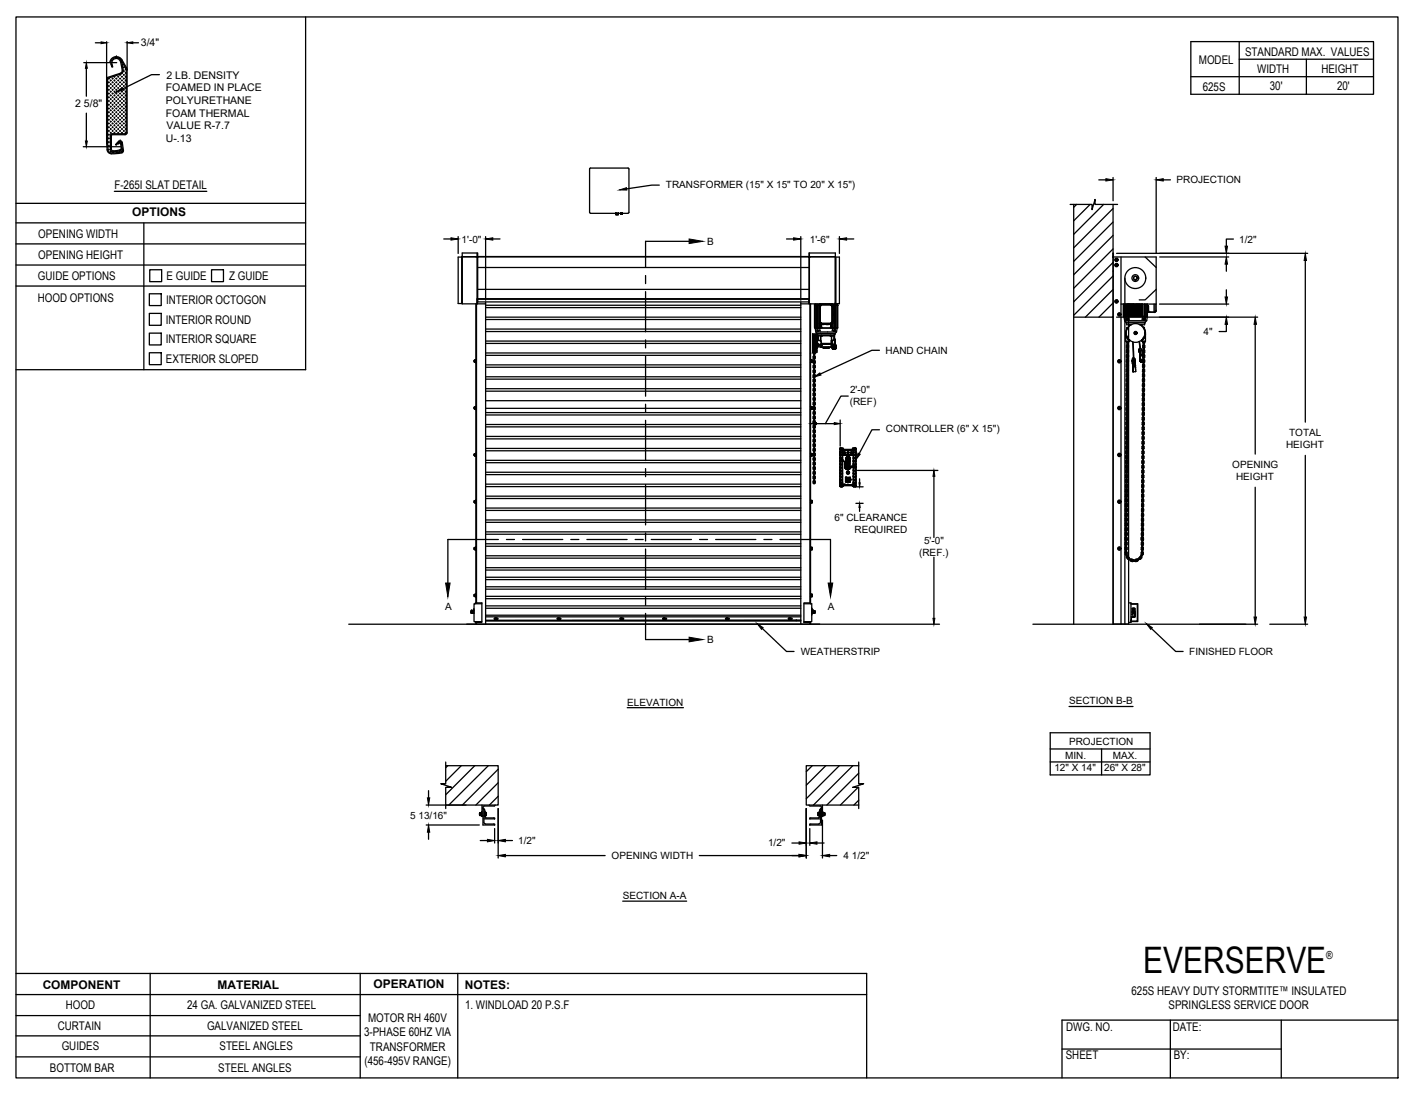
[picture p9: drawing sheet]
<svg xmlns="http://www.w3.org/2000/svg" width="279mm" height="216mm" viewBox="0 0 279 216" stroke-linecap="round" stroke-linejoin="round" font-family="sans-serif">
<defs><g id="words">
<text font-size="7.2" x="225.6" y="192">EVERSERVE</text>
<g font-size="2.4">
<text x="245.7" y="11.1">STANDARD MAX. VALUES</text>
<text x="236.6" y="12.7">MODEL</text>
<text x="237.3" y="17.9">625S</text>
<text x="248.1" y="14.4">WIDTH</text>
<text x="250.5" y="17.8">30'</text>
<text x="260.7" y="14.4">HEIGHT</text>
<text x="263.8" y="17.8">20'</text>
<text x="22.6" y="37.3">F-265I SLAT DETAIL</text>
<text x="7.6" y="47">OPENING WIDTH</text>
<text x="26.1" y="42.7">OPTIONS</text>
<text x="7.6" y="51.1">OPENING HEIGHT</text>
<text x="7.5" y="59.6">HOOD OPTIONS</text>
<text x="7.5" y="55.3">GUIDE OPTIONS</text>
<text x="32.9" y="55.3">E GUIDE</text>
<text x="45.2" y="55.3">Z GUIDE</text>
<text x="32.7" y="63.9">INTERIOR ROUND</text>
<text x="32.8" y="60">INTERIOR OCTOGON</text>
<text x="32.7" y="67.8">INTERIOR SQUARE</text>
<text x="32.7" y="71.7">EXTERIOR SLOPED</text>
<text x="8.4" y="195.2">COMPONENT</text>
<text x="42.9" y="195.1">MATERIAL</text>
<text x="73.7" y="195">OPERATION</text>
<text x="91.7" y="195.2">NOTES:</text>
<text x="223.3" y="196.3">625S HEAVY DUTY STORMTITE™ INSULATED</text>
<text x="11.4" y="203.2">CURTAIN</text>
<text x="13" y="199.2">HOOD</text>
<text x="36.9" y="199.1">24 GA. GALVANIZED STEEL</text>
<text x="40.9" y="203.3">GALVANIZED STEEL</text>
<text x="72.6" y="201.7">MOTOR RH 460V</text>
<text x="91.8" y="199.1">1. WINDLOAD 20 P.S.F</text>
<text x="210.4" y="203.6">DWG. NO.</text>
<text x="230.6" y="199.1">SPRINGLESS SERVICE DOOR</text>
<text x="231.4" y="203.4">DATE:</text>
<text x="12.2" y="207.3">GUIDES</text>
<text x="43.3" y="207.2">STEEL ANGLES</text>
<text x="71.8" y="204.5">3-PHASE 60HZ VIA</text>
<text x="73" y="207.3">TRANSFORMER</text>
<text x="210.3" y="209.1">SHEET</text>
<text x="231.6" y="209">BY:</text>
<text x="9.8" y="211.5">BOTTOM BAR</text>
<text x="43.1" y="211.6">STEEL ANGLES</text>
<text x="71.9" y="210.2">(456-495V RANGE)</text>
</g>
<text font-size="2.2" x="261.7" y="189.2">®</text>
<g font-size="2.1">
<text x="27.8" y="9.1">3/4&quot;</text>
<text x="32.7" y="18">FOAMED IN PLACE</text>
<text x="32.8" y="15.5">2 LB. DENSITY</text>
<text x="14.8" y="21.2">2 5/8&quot;</text>
<text x="32.7" y="20.5">POLYURETHANE</text>
<text x="32.7" y="23">FOAM THERMAL</text>
<text x="32.7" y="28">U-.13</text>
<text x="32.9" y="25.5">VALUE R-7.7</text>
</g>
<g font-size="2">
<text x="131.4" y="37">TRANSFORMER (15&quot; X 15&quot; TO 20&quot; X 15&quot;)</text>
<text x="232.2" y="36.2">PROJECTION</text>
<text x="91.1" y="47.9">1'-0&quot;</text>
<text x="159.8" y="47.9">1'-6&quot;</text>
<text x="244.5" y="47.9">1/2&quot;</text>
<text x="139.6" y="48.4">B</text>
<text x="174.7" y="69.8">HAND CHAIN</text>
<text x="237.5" y="66.1">4&quot;</text>
<text x="167.7" y="77.5">2'-0&quot;</text>
<text x="167.7" y="79.9">(REF)</text>
<text x="174.8" y="85.3">CONTROLLER (6&quot; X 15&quot;)</text>
<text x="253.8" y="88.5">HEIGHT</text>
<text x="254.4" y="86.1">TOTAL</text>
<text x="243.1" y="92.4">OPENING</text>
<text x="243.9" y="94.8">HEIGHT</text>
<text x="164.7" y="102.8">6&quot; CLEARANCE</text>
<text x="168.6" y="105.2">REQUIRED</text>
<text x="182.3" y="107.3">5'-0&quot;</text>
<text x="181.4" y="109.7">(REF.)</text>
<text x="87.9" y="120.4">A</text>
<text x="163.3" y="120.4">A</text>
<text x="139.6" y="127">B</text>
<text x="158" y="129.3">WEATHERSTRIP</text>
<text x="234.7" y="129.3">FINISHED FLOOR</text>
<text x="123.8" y="139.2">ELEVATION</text>
<text x="210.9" y="139">SECTION B-B</text>
<text x="210.1" y="149.8">MIN.</text>
<text x="210.9" y="146.9">PROJECTION</text>
<text x="219.6" y="149.8">MAX.</text>
<text x="208" y="152.2">12&quot; X 14&quot;</text>
<text x="217.9" y="152.2">26&quot; X 28&quot;</text>
<text x="80.9" y="161.5">5 13/16&quot;</text>
<text x="102.3" y="166.6">1/2&quot;</text>
<text x="151.6" y="167">1/2&quot;</text>
<text x="120.7" y="169.5">OPENING WIDTH</text>
<text x="166.4" y="169.5">4 1/2&quot;</text>
<text x="122.9" y="177.4">SECTION A-A</text>
</g>
</g></defs>
<!-- layer: MOTOR RH -->
<g fill="none" stroke="#000" stroke-width=".25">
<path d="M216.1 39.4h-.1M91.1 50.7v9.2M91.2 50.7v9.3M91.2 59.9l4.6 .1M91.2 50.7h.1M91.2 59.9v-10h2.9v10.1M91.2 50.7h-.8v9.2h.8M91.2 50.7h2.7M93.9 60v59M94 50.7h.1M94 60v59M94.1 59.1v.7"/>
<path d="M94.1 58.9h65.6M94.2 59.4h.1M94.2 59.2h.1M94.2 59.6h.1M94.2 58.9v1.1M94.3 49.9v.8h-.4M94.3 50.7h-3.1M94.3 50.7h65.3v8.9h-65.3zM94.3 59.1h65.3M94.3 50.6h65.3M94.3 52.8h65.3M94.3 57.1h65.3"/>
<path d="M95.8 59.6v63.6M158 60h1.7M158 59.6v63.6M159.6 59.6v.4M159.6 59.7h.1M159.6 49.9v.8h.3M159.6 50.7h5.2M159.6 59.2h.1M159.6 59.3h.1M159.6 59.5h.1M159.7 59.8h.1M159.7 59.1h.1"/>
<path d="M159.7 59.1v.7M159.7 50.7v9.3h5.1M159.7 50.7v-.8h5.1v10.1M159.8 50.7h.1M159.8 60v59M159.9 60v59.1M159.9 50.7h4.9M160.9 60l-.1 .2M161.2 60v.2h.2l-.1 4.6h-.5M161.4 60v.2h.3M161.8 60h.1M161.9 60l-.3 .2"/>
<path d="M161.9 60h2.2M161.9 60h.1M163 60h.1M163.6 60h.1M164.1 60l.2 .2M164.3 60h.1M164.6 60v.2M164.8 60h.1M164.8 60v.2h-.5M164.9 59.9h.1M164.9 50.7h.7v9.2h-.8zM164.9 50.7v9.2"/>
<path d="M165.1 59.9l.1 .3M211.2 40.3h4.3v1.1l.6-2v.9h4.4M211.9 40.3v82.9M212.4 40.3l-.5 .6M215.1 40.3l-3.2 3.3M217.8 40.3l-5.9 5.9M219.6 50h.1M219.6 53.5h.1M219.6 50.8h.1M219.6 41.1l-7.7 7.8M219.6 43.8l-7.7 7.8M219.6 46.5l-7.7 7.7"/>
<path d="M219.6 49.1l-7.7 7.8M219.6 51.8l-7.7 7.8M219.6 54.5l-7.7 7.7M219.6 57.1l-5.4 5.5M219.6 59.8l-2.8 2.8M219.6 40.3v82.9M219.6 50.7h.1M219.7 50.7l-.1-.7v.8M219.7 50v.7M220.3 52.1l.2 .1zM220.3 52.5l.2-.1zM220.3 52.1l-.2 .1v.2l.2 .1"/>
<path d="M220.3 51.1l.2 .1zM220.3 51.5l.2-.1zM220.3 51.1l-.2 .1v.2l.2 .1M220.3 59.3l.2 .1zM220.3 59.7l.2-.1zM220.3 59.3l-.2 .1v.2l.2 .1M220.4 59.3l-.3 .1 .1 .3 .3-.1-.1-.3M220.4 52.1l-.3 .1 .1 .3 .3-.1-.1-.2M220.4 59.3h.1M220.4 51.1h.1M220.4 51.1l.1 .3-.3 .1-.1-.3 .3-.1M220.5 52.2h.1"/>
<path d="M220.5 52.2v.2v-.1M220.5 52.4h.1M220.5 51.2h.1M220.5 51.2v.2v-.1M220.5 51.4h.1M220.5 59.4h.1M220.5 59.4v.2v-.1M220.5 59.6h.1M221.2 50.7v72.4M222 54.9v68.3M224 55.2l.2-.1v.2l-.2 .1zM224.3 54.8a.35 .35 0 0 0-.6-.1 .35 .35 0 0 0 .3 .5"/>
<path d="M224.4 54.9l-.2 .3a.37 .37 0 0 0 .1-.6 .37 .37 0 0 0-.6 .1 .37 .37 0 0 0 .3 .5M224.4 54.8h.1M224.4 54.8v.1M224.4 54.9h.1M226 50.7l2.1 2.1M228.1 57.1l-2.1 2.1h-1.2M93.6 71.4h.1M93.6 71.5h.1M93.6 71v.5M93.8 71.4l-.2 .1M93.8 71.1h-.2v.3M93.8 71l.1 .1"/>
<path d="M93.9 71.4h.1M93.9 71.1l-.1 .4h-.2M93.9 71.1l-.3-.1v.4M93.9 71h.1M93.9 71.5h-.1M93.9 71.6h.1M95.8 62.6h62.2M95.8 79.1h62.2M95.8 76.7h62.2M95.8 77.2h62.2M95.8 74.4h62.2M95.8 74.8h62.2"/>
<path d="M95.8 72h62.2M95.8 72.5h62.2M95.8 69.7h62.2M95.8 70.1h62.2M95.8 67.3h62.2M95.8 67.8h62.2M95.8 64.9h62.2M95.8 65.4h62.2M95.8 63.1h62.2M95.8 60.2h62.2M95.8 60.7h62.2M159.9 71v.5"/>
<path d="M160 71.5h.1M160 69.7h-.1M160 71.4h.2v.1h-.2zM160 71.1v.3M160 71h.1M160.2 71h.1M160.2 71.1l.1 .3M160.2 71.1h-.2h.3M160.2 71v.5M160.3 71.1v.1M160.3 71.1v.3M160.3 71.4h.1"/>
<path d="M160.4 66h.1M160.4 67.8v1.7M160.4 66v1.8M160.4 67.8h.1M160.4 67.3v.3M160.4 68v-.2v.4M160.4 67.5v.3M160.4 66v3.5M160.4 66v3.4M160.4 67.9l.2 .2M160.4 67l.2 .2M160.4 72.5l.2 .2"/>
<path d="M160.4 73.4l.2 .2M160.4 79.8l.2 .2 .2-.2M160.4 69.4v.1M160.4 69.4h.1M160.4 66.1l.2 .4M160.4 66.1h.1M160.4 69.5l.2 .4M160.4 71.3l.2 .5M160.4 78.6l.2 .5M160.5 67.9l.1 .1M160.5 67h.1M160.5 72.5l.1 .1"/>
<path d="M160.5 73.4l.1 .1M160.5 79.8l.1 .1M160.5 69.3h.1M160.6 71.3v.4M160.6 78.6v.4M160.6 69.6h.2M160.6 66.5l-.2 .5M160.6 70.3v.4M160.6 69.4v.4M160.6 68.5v.4M160.6 67.5v.4M160.6 66.6v.4"/>
<path d="M160.6 71.2l-.1 .1M160.6 72.1v.4M160.6 73.1v.3M160.6 74v.4M160.6 74.9v.4M160.6 75.8v.4M160.6 76.7v.4M160.6 77.6v.4M160.6 78.5l-.1 .1M160.6 79.4v.4M160.6 68.4l-.2 .2 .2 .5M160.6 70.2l-.2 .5 .2 .2"/>
<path d="M160.6 69.3l-.2 .2M160.6 67.4l-.2 .5M160.6 71.1l-.2 .2M160.6 72l-.2 .5M160.6 72.9l-.2 .5M160.6 73.9l-.2 .4 .2 .2M160.6 74.8l-.2 .4 .2 .2M160.6 75.7l-.2 .4 .2 .2M160.6 76.6l-.2 .5 .2 .2M160.6 77.5l-.2 .5 .2 .2M160.6 78.4l-.2 .2M160.6 79.3l-.2 .5"/>
<path d="M160.6 69.8h.1M160.6 67h.1M160.6 66.4h.1M160.6 71.6h.1M160.6 74l.2 .1-.1 .3M160.6 78.9h.1M160.6 79.8h.1M160.6 69.1h.1M160.6 66.5h.1M160.6 69.1l-.1 .2M160.6 68.8l.1 .1-.1 .6zM160.6 67.9h.1l-.1 .7z"/>
<path d="M160.6 70.6l.1 .1-.1 .6zM160.6 72.5h.1l-.1 .7zM160.6 74.3l.1 .1-.1 .6zM160.6 75.2l.1 .1-.1 .6zM160.6 76.1l.1 .1-.1 .6zM160.6 77l.1 .1-.1 .6zM160.6 78h.1l-.1 .6zM160.6 66.4v.3l.1-.3M160.6 71.6v.6l.1-.6M160.6 74v-.6l.1 .6M160.6 78.9v.6l.1-.6M160.7 68.6v.2"/>
<path d="M160.7 66.7v.3M160.7 67.6v.3M160.7 68.4l.2 .2-.2 .5M160.7 70.2l.2 .2-.2 .5M160.7 69.3l.2 .4-.2 .2M160.7 67.4l.2 .5M160.7 66.5l.2 .5M160.7 71.1l.1 .2M160.7 72l.2 .5M160.7 72.9l.2 .5M160.7 73.9l.2 .2-.2 .4M160.7 74.8l.2 .2-.2 .4"/>
<path d="M160.7 75.7l.2 .2-.2 .4M160.7 76.6l.2 .2-.2 .5M160.7 77.5l.2 .2-.2 .5M160.7 78.4l.1 .2M160.7 79.3l.2 .5M160.7 70.3v.4M160.7 69.4l-.1 1v-.6M160.7 68.5v.4M160.7 67.5l.1 .4M160.7 66.6l.1 .4M160.7 71.2v.1M160.7 72.1l.1 .4"/>
<path d="M160.7 73.1l.1 .3M160.7 74.9v.4M160.7 75.8v.4M160.7 76.7v.4M160.7 77.6v.4M160.7 78.5v.1M160.7 79.4l.1 .4M160.7 66.5h.1M160.7 60.3h.2M160.7 60.3h.1M160.7 69h.1M160.7 67.9v.1"/>
<path d="M160.7 67l-.1 .6v-.6M160.7 72.5v.1M160.7 73.4v.1M160.7 79.8l-.1 .7v-.7M160.7 69.1h.1M160.7 69.1l.1 .2M160.8 69.3h.1M160.8 71.3l-.1 .4M160.8 78.6l-.1 .4M160.8 60.3v4.4M160.8 67.9l-.1 .2M160.8 67l-.1 .2"/>
<path d="M160.8 72.5l-.1 .2M160.8 73.4l-.1 .2M160.8 60.2h.4M160.8 60.2v4.6M160.8 64.8l.2 .7M160.9 69.4h.1M160.9 66.1h.1M160.9 66.1l-.2 .4M160.9 71.3l-.2 .5M160.9 78.6l-.2 .5M160.9 68.1h.1M160.9 68.3h.1"/>
<path d="M160.9 69.2h.1M160.9 60.3h.1M160.9 69.6h.2M160.9 66.1v3.3M161 66.1v3.2M161 65.5h4.1M161 66.1v.2M161 66.2v.1M161 66.1l.1 .2M161 66.2v1.6M161 67.8v1.5M161 66.2h.1"/>
<path d="M161 67.8h.1M161 65.5l.2 .3M161 66.6h.1M161 68.9h.1M161 67.6h.1M161 68.1h.1M161 66.2v.4M161 68.9v.4M161 66.3l-.1-.2v3.3M161 66.3h.1M161 66.3v3M161 69.3h.1"/>
<path d="M161 69.2v.2M161 66.2v3M161 67.9v.1M161 67.2v-.1v.2M161 68.5v.3v-.2M161 66.9v-.3v.3M161 69.3l-.1 .1M161 68.8v.1M161 68.6v.3M161 69.2l.1 .2h-.1M161.1 66.3h.1v2.9h-.1zM161.1 68.1l-.1 1.1"/>
<path d="M161.1 67.8l-.1 1.4M161.1 67.4l-.1-1.1 .1 1.5M161.1 65.9l.1 .4M161.1 65.9l-.7 .1M161.1 65.9l.1 .3M161.1 60.3v4.4M161.2 64.8h.5h-.3v.5h-.2zM161.2 69.2l-.1 .4M161.2 69.3l-.1 .3M161.2 66.7h.1M161.2 68.7h.1M161.2 68.4h.1"/>
<path d="M161.2 67.1v1.3M161.2 67.1h.1M161.2 67l.1 1.5M161.2 68.5h.8M161.2 66.7v.4M161.2 68.4v.3M161.2 65.8h3.6M161.2 65.8v.1h3.6v-.1M161.2 65.3h.1M161.3 68.3h.1M161.3 67.2h.1M161.3 65.3h.2"/>
<path d="M161.3 65.3h.1M161.3 67.1v1.1M161.3 67.1l.6 .1M161.3 67.1h.1M161.3 60.3h-.6v4.4h.6M161.3 68h.8M161.3 68.1h.1M161.3 65.9v1M161.4 65.3v.1M161.4 68.1h.1M161.4 68.2h.1M161.4 68.2l-.1 .3"/>
<path d="M161.4 68.1v.1M161.4 66.3h.5M161.4 60.3v4.4M161.4 68.2h.7M161.4 68.2l.1 .1M161.4 68.2h-.1M161.4 68.1l.1 .2M161.5 68h-.1v.1M161.5 68.3h.6M161.5 64.7h3M161.5 68v.2M161.5 60.2v.1"/>
<path d="M161.5 68l-.1 .1M161.5 67.9h.6M161.5 66.2v.9h-.2M161.5 67.2h.4M161.5 65.3h.1M161.6 60.3h.1M161.6 64.6h.1M161.6 60.3h-.2v4.4l.2-.1M161.6 63.8l.3 .2M161.7 60.2h.1M161.7 60.3l-.1 4.4 .3-.1M161.7 63.8h.1"/>
<path d="M161.7 63.9v.8M161.7 64.8l.1 .5h-.6M161.7 60.2v3.6M161.8 63.6l.1 .1zM161.8 60.4v3.2M161.8 60.1h2.5v3.8h-2.6zM161.9 60.3l-.1 3.3 .3 .2M161.9 66.3h.1M161.9 60.4l.2-.2h1.9l.1 .2v3.2l-.1 .2h-1.9l-.2-.2zM161.9 60.3l-.1 .1h.1M161.9 63.7l.2 .2-.2-.1M161.9 63.9h2.2"/>
<path d="M161.9 60.3v.1M161.9 66.2v.1M161.9 66.3h.3M161.9 64.6h.1M161.9 64v.7h.1v-.7M161.9 66.3v.9M161.9 66.3h.2M161.9 67.2l.2 .6M161.9 60.2v.1M162 60.1l.1 .1zM162 68.5h.1M162.1 68.5h.1"/>
<path d="M162 64.6h.1M162 68.5h2M162.1 68h.1M162.1 67.8v.1M162.1 67.9h.1M162.1 68l.1 .2-.1 .1M162.1 67.9v.1M162.1 68.2v.1M162.1 60.1l-.2 .2M162.1 67.8h1.9v.1h-1.9zM162.1 68.3l-.1 .2M162.1 60.1h1.9"/>
<path d="M162.1 63.9h1.9M162.1 66.3h.1M162.1 68.3h.1M162.1 67.9a.25 .25 0 0 1 .1 .3 .25 .25 0 0 1-.1 .2l-.1 .1M162.1 64v.7h1.8v-.7M162.2 64h.6M162.2 66.3h-.1M162.2 66.3h1.6M162.2 66.2v.1M162.4 68.5v.1M162.5 68.7h1.1M162.5 68.7l-.1-.2h1.2v.2"/>
<path d="M162.9 64h.8M163.6 68.7h.1M163.6 68.5v.1M163.8 66.3h.1M163.8 66.2v.1M163.8 66.3h.4M163.9 64.6h.1M163.9 66.3h.2M163.9 66.3h.1M163.9 60.1l.3 .3M164 60.1l.1 .1M164 60.1h.1"/>
<path d="M164 68.4v.1h-2M164 67.3h.1M164 68.4h.1M164 67.2l.2 .1v.6M164.1 66.3v1.5M164.1 67.9l-.1 .5M164.1 67.8h.1M164.1 67.3v.5zM164.1 68.4h.1M164.1 68.4v.2M164.1 60.2v.1M164.1 63.8h-.1"/>
<path d="M164.1 68.6h.4M164.1 66.3h.1M164.1 66.3v.9l.5-.1v-.1M164.1 67.3h.1M164.1 67.3v1.1M164.1 68.4v-.6v.8M164.1 64.6l1.2 .1v-4.4h-.4v4.4M164.1 68.3v.1M164.1 68.2h.1M164.1 68.6l.2 .1M164.1 67.3v.6h.6M164.1 68.2v.2"/>
<path d="M164.1 60.3l.2 .1M164.1 63.6v.1l.2-.1M164.1 63.7v.1M164.1 67.9v.1M164.1 63.6h.2M164.2 66.3h-.1M164.2 67.9v.4h.3M164.2 66.2v.1M164.2 68.2h.3M164.2 66.3h.4M164.2 68.8h.1M164.2 63.6l-.3 .2"/>
<path d="M164.2 60.4v3.2M164.2 68.7l.2-.1v.2zM164.2 68.6l.2 .2M164.3 68.7h.1M164.3 60.4v3.2M164.3 64.8h.5v.5h-.6zM164.3 63.9v.8M164.3 61.4l.1 .9M164.3 62.4v.5M164.3 60.5v.7M164.3 63.1v.5M164.3 68.8h.5"/>
<path d="M164.3 68.8h.1M164.3 60.2v3.6l-.2 .2v.7h-.1v-.7M164.3 60.3l.1 .9M164.3 62.2h.1M164.3 68.8h.3M164.4 68.6h.1M164.4 68.8h.1M164.4 62.2h.1M164.4 61.2v1M164.4 62.8v.8M164.4 63.5v1.1M164.4 60.3h.1"/>
<path d="M164.4 60.3h.3v4.4M164.4 68.6l.4 .1M164.4 62.2v.2M164.5 68.8h.1M164.5 68v.4zM164.5 68.4v.3zM164.5 68.8h.1h-.1M164.5 68.8h.1zM164.5 65.3h.1M164.5 68h.1M164.5 65.3h.2M164.5 66.2v.9"/>
<path d="M164.5 68.6v.1M164.5 68v.6M164.5 68v.2M164.5 68.6h.1M164.5 68.2v.2M164.5 60.2v.1M164.5 68.5v.1M164.5 68.2h.2M164.5 68.6h.2M164.5 68.5h.1M164.6 68.8h.1M164.6 68.6h.1"/>
<path d="M164.6 68.5h.1M164.6 68.8h-.1M164.6 60.3v4.4M164.6 68.5l-.1 .1M164.6 68.5v-.2v.3M164.6 68.5v.1M164.7 68.6h.1M164.6 67v-.8h-3.2l-.1 .9M164.6 67h.1M164.6 64.8v.5M164.7 68.2v.5zM164.7 68.2l.1-.2v.3"/>
<path d="M164.7 67v1M164.7 68h-.6v.2M164.7 68.3h-.2v.3M164.7 66h.1M164.7 67h.1M164.7 65.3v.1M164.7 68.8h.1M164.7 68.8h.1h-.1M164.7 68.8h.1zM164.7 66.9l-.1 .1M164.7 66.1v-.2v1M164.7 60.2v4.6h.5"/>
<path d="M164.7 65.3h.1M164.7 60.3h.6M164.8 67v1.3M164.8 68.8h.1M164.8 65.3h.1M164.8 65.3h-.1M164.8 67v1M164.8 68.3v.4M164.8 68.3v.1M164.8 68.2l.2 .1zM164.8 68.4l.2 .1h-.2zM164.8 68.4l.2 .3"/>
<path d="M164.8 68.5v.1M164.8 68.6v.1M164.8 68.6h.1M164.8 68.1h.1M164.8 68.6v.2l.2-.1-.2-.1M164.8 68.4h.1M164.8 68.3v.3M164.8 60.2h.4M164.8 68.2h.1M164.8 68.3h.1M164.8 68.3h.2M164.8 68.2v.1"/>
<path d="M164.8 68.4h-.1M164.9 68.3l.1 .1M164.9 68.1l-.1 .1M164.9 68.2h.1M164.9 68.7l-.5 .1M164.9 68.4h.1M164.9 68.4l.1 .2-.1 .1M165 68.7h.1M165 68.7h-.1M165 68.8h-.1M165 68.2h-.1M165.1 65.5l-.3 .3"/>
<path d="M165.2 60.2h.1M165.2 60.2v.1M165.2 60.3v4.5l-.1 .7M165.2 60.3h.1M165.3 60.3h.1M211.9 62.6h7.7M219.6 62.4l-.1 .2M220.9 71.1l.2 .1zM220.9 71.5l.2-.1zM220.9 71.1l-.2 .1v.2l.2 .1M221.1 71.2v.2v-.1M221.2 60h6.9"/>
<path d="M221.6 60v2.4h.7M221.7 60v2.4M221.8 60v2.5M221.8 62.5l.1 .8M221.9 60v2.4M221.9 63.3l.3 .3M221.9 63.3h4.4M222 60v2.4M222.1 60v2.4M222.1 65.9v1.5M222.1 67.3v.1M222.1 62.5h.6l.1 .5h-.7z"/>
<path d="M222.2 63.6h3.8M222.2 63.6v.1h3.8v-.1M222.2 79l.1 .2M222.2 79.9l.1 .2M222.2 63l.1 .1h.2M222.2 78.7v.3M222.2 79.6v.3M222.2 78l.2 .2M222.2 63h.1M222.2 74.9l.2 .5M222.2 73.3l.2 .2M222.3 69.5l.1 .2"/>
<path d="M222.3 70.4l.1 .2M222.3 71.1l.1 .5M222.3 63.1h.2M222.3 60v2.5h-.5M222.3 70.1v.3M222.3 67.4l.1 .4M222.3 66.3v.1M222.3 63.7v.4h.5M222.3 79h.1M222.3 79.9v.1M222.3 78.5l-.1 .1M222.3 79.4l-.1 .2"/>
<path d="M222.3 78l.1 .1M222.3 79.6h.2l-.1 .4M222.3 79.9h.1M222.3 79.6h.1M222.3 80v.1M222.3 60v2.4h.3v-.1l.1 .1M222.3 78.7v.3M222.3 78.6h.1M222.4 76.6l-.2 .2 .2 .4M222.4 75.6l-.2 .2 .2 .5M222.4 77.5l-.2 .5M222.4 76.1h.1"/>
<path d="M222.4 77.1h.1M222.4 77.7h.1M222.4 78h.1M222.4 78.6h.1M222.4 76.7h.1M222.4 77.1v.6M222.4 78.1v.5M222.4 78v.1M222.4 79l-.1 .6M222.4 79h.1M222.4 75.8v.4M222.4 64.8a1.93 1.93 0 0 0 .1 2"/>
<path d="M222.4 64.8h.1M222.4 60v2.4M222.4 62.5v.5M222.4 73.9v.3M222.4 73.3h.1M222.4 74.2v.1M222.4 76.7v.4M222.4 74.7l-.2 .2M222.4 72.8l-.1 .5M222.4 73.7l-.2 .2 .2 .5M222.4 73.9h.1M222.4 74.8h.1"/>
<path d="M222.4 74.7v.1M222.4 74.3h.1M222.4 75.8h.1M222.4 75.2v.6M222.4 75.2h.1M222.4 76.2v.5M222.4 76.2h.1M222.4 78.7h.1M222.4 79.7h.1M222.4 74.3v.4M222.4 70.1v.3M222.4 71.1v.3"/>
<path d="M222.4 73v.3M222.4 70.4h.1M222.4 69.5h.1M222.4 71.4h.1M222.4 72.3v.1M222.4 72.9h.1M222.4 74.2h.1M222.4 72.9v.1M222.4 79.5l-.1 .4M222.4 69.9l-.1 .2M222.4 70.9l-.1 .2M222.4 71.8l-.1 .2 .1 .5"/>
<path d="M222.4 73.4v.5M222.4 71h.1M222.4 70.9v.1M222.4 71v.1M222.4 71.4v.6M222.4 72h.1M222.4 72.5v.4M222.4 72.3h.1M222.4 67.4v.2M222.4 76.8h.1M222.4 72.4v.1M222.4 73.3v.1"/>
<path d="M222.4 72v.3M222.4 75.8v.1M222.4 70.5h.1M222.4 70.1h.1M222.4 71.9v.1M222.4 75.7l-.1 .1M222.4 77.6l-.1 .4M222.4 68l-.1 .2 .1 .5M222.4 69l-.1 .5M222.4 68.7v.4M222.4 69.1h.1M222.4 67.6v.6"/>
<path d="M222.4 68.2h.1M222.4 67.6h.1M222.4 68.6h.1M222.4 69.5v.6M222.4 70.5v.4M222.4 73.9v.1M222.4 72.1h.1M222.4 73h.1M222.4 64.8a1.92 1.92 0 0 0 .1 2M222.4 68.6v.1M222.4 69.2h.1M222.4 69.1v.1"/>
<path d="M222.4 62.4l4 .1M222.4 66.5v.2M222.4 68.5h.1M222.4 69.1v.4M222.4 74.8v.1M222.4 73.8v.1M222.4 66.8h.1M222.4 66.7h.1M222.4 71.1h.1M222.4 74.9v.3M222.4 79.4l.2 .2M222.5 66.8h.1"/>
<path d="M222.5 76.7v.1M222.5 77.6v.1M222.5 78.6h.1M222.5 79v.6M222.5 79h.1M222.5 79.5v.1M222.5 79.9v.6M222.5 79.9h.1M222.5 66.6l-.1 .1M222.5 66.8l.3 .4M222.5 78.6v.4M222.5 76.6l.1 .5"/>
<path d="M222.5 77.5l.1 .2M222.5 78.5l.1 .1M222.5 75.8v.4M222.5 74.8v.1M222.5 73.9h.1M222.5 77.1h.1M222.5 78l-.1 .1M222.5 79h-.1M222.5 75.8h.1M222.5 76.8h.1M222.5 76.2v.5M222.5 76.2h.1"/>
<path d="M222.5 77.7h.1M222.5 77.1v.1M222.5 78.2v.4M222.5 78h.1M222.5 78v.2M222.5 63h.1M222.5 77.2v.5M222.5 75.2h-.1M222.5 64.7l-.2 .1M222.5 75.6l.1 .5-.1 .2M222.5 74.7l.1 .5-.1 .2M222.5 73.7l.1 .2"/>
<path d="M222.5 71v.4M222.5 71.9v.1M222.5 72.9v.1M222.5 73.4v.5M222.5 73.3h.1M222.5 73.3v.1M222.5 72.5v.4M222.5 72.3h.1M222.5 72.3v.2M222.5 72.9h.1M222.5 74.3v.5M222.5 74.3h.1"/>
<path d="M222.5 74.8h.1M222.5 75.2h.1M222.5 75.2v.6M222.5 64.7l-.1 .1M222.5 60v2.4M222.5 72.9v.4M222.5 76.8v.3M222.5 77.7v.3M222.5 64.7h.1M222.5 74.2l-.1 .1M222.5 70.9l.2 .2M222.5 71.8l.2 .2"/>
<path d="M222.5 72.8l.2 .2M222.5 69.5h-.1M222.5 70.4v.1M222.5 71.4h.1M222.5 72.3v.1M222.5 69.5v.6M222.5 69.5h.1M222.5 70.1h.1M222.5 70.5v.5M222.5 70.5h.1M222.5 71h.1M222.5 71v.1"/>
<path d="M222.5 71.4v.6M222.5 72h.1M222.5 66.8l.4 .4M222.5 74.9l-.1 .3M222.5 72v.3M222.5 73.9v.3M222.5 68l.2 .5-.2 .2M222.5 69l.2 .2M222.5 69.9l.2 .2M222.5 68.2h-.1v.4M222.5 68.5v.1M222.5 68.6v.1"/>
<path d="M222.5 69.2h.1M222.5 68.6h.1M222.5 69.1h.1M222.5 69.1v.1M222.5 67.6v.2M222.5 67.8v.4M222.5 67.6h.1M222.5 68.2h.1M222.5 62.4v-2.4v2.4M222.5 69v.1M222.5 66.8v.1M222.5 68.7v.3"/>
<path d="M222.5 70.1v.4M222.6 67.4v.2M222.6 68.2v.3M222.6 69.2v.3M222.6 79.9l-.2 .2M222.6 77.1l-.1 .2M222.6 78l-.1 .2M222.6 78.7l-.1 .5M222.6 77.7v.3M222.6 79.6v.3M222.6 74.2l-.1 .2M222.7 70.4l-.2 .2"/>
<path d="M222.7 71.4l-.2 .2M222.7 72.3l-.2 .2M222.7 73.3l-.2 .2M222.7 60v63.1h-3.1v-72.4h8.5v10.7M222.7 67.6l-.2 .2M222.7 69.5l-.2 .2M222.7 60h.2M222.7 67.2h.1M222.7 60v2.4M222.8 67.2v.2h-.7M222.8 67.2h.1M222.8 60v2.4"/>
<path d="M222.8 64.1h.1M222.8 60l-.1 2.4M222.8 62.3h.2M222.8 64.2h.2M222.8 64.1v.3M222.9 67.2h-.1M222.9 67.2h.1M223 60v2.4zM223 62.4h.1M223 62.3h.2M223.2 64.1h.1M223.2 62.4v-2.4l.1 2.4"/>
<path d="M223.2 64.1h-.4M223.3 60v2.4zM223.3 62.3h.6M223.4 60v2.3M223.5 62.3v.1M223.5 60v2.4M223.5 71v.1M223.5 71.4h.1M223.5 71.1h.1M223.5 71.2h.1M223.5 71.6h.1M223.5 71.5h.1"/>
<path d="M223.5 71.4v.1M223.5 71.3h.1M223.5 71h.1M223.5 70.9h.1M223.5 70.9v.1M223.5 71.9h.1M223.5 71.5v.1M223.5 71.8h.1M223.5 71.7h.1M223.5 71.8v.1M223.5 71.2v.1M223.5 71.7v.1"/>
<path d="M223.5 72.1h.1M223.5 72h.1M223.5 72v.1M223.5 72.3h.1M223.5 72.4v.1M223.5 72.7h.1M223.5 72.7v.1M223.5 72.6h.1M223.5 72.6v.1M223.5 72.4h.1M223.5 72.5h.1M223.5 72.1v.1"/>
<path d="M223.5 72.2h.1M223.5 60v2.4zM223.5 71.2v2.1M223.5 67.5l.1 3.2M223.5 72.2v.1M223.5 71.9v.1M223.5 71.6v.1M223.5 72.9h.1M223.5 72.8h.1M223.5 72.8v.1M223.5 72.5v.1M223.5 73.3h.1"/>
<path d="M223.5 73.2v.1M223.5 73.2h.1M223.5 73.1h.1M223.5 73h.1M223.5 72.9v.1M223.5 73.1v.1M223.5 73.3l.1 .1M223.5 72.3v.4M223.5 72.8v.3M223.6 73.2h.1M223.6 73.4h.1M223.6 67.5l.1 3.2"/>
<path d="M223.6 70.7h.1M223.6 70.7l-.1 .1v.8M223.7 60v2.4zM223.8 70.7h-.2M223.8 70.7l.1 .1 .2 2.5M223.9 71.1h.1M223.9 71.2h.1M223.9 71.3h.1M223.9 71.1v.2M223.9 71.3l.1 .1M224 71.4h.1M224 71.6h.1"/>
<path d="M224 71.5h.1M224 60v2.4M224 71.4v.2M224 71.9h.1M224 71.8h.1M224 60l-.1 2.4M224 71.7v.4M224 62.3h.4M224 72h.1M224 72.1h.1M224 71.9v.1M224 72.2h.1"/>
<path d="M224 72.2v.1M224 72.1v.1M224 72.3h.1M224 72.4h.1M224 72.5h.1M224 72.3v.2M224 72.5v.1M224 65.7h.1M224 72.6h.1M224 72.8l.1 .1M224 72.7v.1M224.1 65.7h-.1"/>
<path d="M224.1 65.7h.1M224.1 72.9v.1M224.1 65.8h.1M224.1 65.7v.1M224.1 73.3h.1M224.1 73.3l-.5 .1M224.2 60v2.4zM224.5 60v2.4M224.5 60l-.1 2.4M224.5 62.3h.1M224.7 62.4l-.1-2.4 .1 2.4M224.7 60v2.4z"/>
<path d="M224.7 62.3h.2M224.8 67.4l.2 1.4M224.8 69.1h.1M224.8 69.1v.1M224.8 69.2h.1M224.8 69h.1M224.8 69v.1M224.8 69v.2M224.8 69v.3M224.8 69.3h.1M224.8 69.3l.1 .1M224.8 69.2v.1"/>
<path d="M224.8 69.4h.1M224.8 69.3v.1M224.9 69.4h.1M224.8 69.2l.1 .4M224.9 69.5h.1M224.9 67.4l.2 1.4 .1 .1M224.9 69.4v.1M224.9 69.6h.1M224.9 69.7h.1M224.9 69.5v.5M224.9 69.7v.1M224.9 69.9h.1"/>
<path d="M224.9 69.8h.1M224.9 69.8v.1M224.9 70h.1M224.9 69.9v.1M224.9 64.1h.4M224.9 62.4v-2.4v2.4M224.9 70.1h.1M224.9 70.2h.1M224.9 69.9l.1 .7M224.9 68.8l-.1 .2M224.9 70.3h.1M224.9 70.4h.1"/>
<path d="M224.9 68.8h.1M224.9 62.3l.3 .1M224.9 60v2.4zM224.9 64.1h.1M225 70.5h.1M225 70.3h.1M225 70.6h.1M225 70.4v.1M225 70.4h.1M225 70.5v.1M225 70.7h.1M225 70.6v.1"/>
<path d="M225 70.8h.1M225 70.7v.1M225 70.6v.4M225 70.9h.1M225 70.8v.1M225 70.9v.1M225 71h.1M225 70.9v.5M225 71.2h.1M225 71.1h.1M225 71v.1M225 71.1v.1"/>
<path d="M225 71.4h.1M225 71.3h.1M225 71.2v.1M225 71.3l.1 .1M225 71.3v.1M225 71.4l.1 .1M225.1 71.5h.1M225.1 71.4h.1M225.1 68.8h-.2M225.1 60v2.3M225.1 60v2.4M225.2 60v2.4z"/>
<path d="M225.2 67.2h.1M225.2 62.3h.2M225.2 68.9v.1M225.2 69l.3 2M225.3 67.2h.1M225.4 67.2h.1M225.4 64.1v.3M225.4 67.2v.2M225.4 67.3v.1M225.4 79.9l.1 .2M225.4 70h.1M225.4 70.1h.1"/>
<path d="M225.4 67.2h-.1M225.4 60v2.4v-2.4v2.4v-.1l.4 .1v-2.4M225.4 70v.1M225.4 70.1v.1M225.4 76.1l.1 .2M225.4 77.1l.1 .2M225.4 79l.1 .2M225.4 77.7l.1 .5M225.4 70.2h.1M225.4 70.3h.1M225.4 60v2.3M225.4 70.2v.2"/>
<path d="M225.4 76.8v.3M225.4 75.2l.2 .2M225.4 72.1l.2 .5M225.4 70.4h.1M225.4 70.5l.2 .1M225.4 71.4l.2 .2M225.5 69.2l.1 .5M225.5 71.5h-.4M225.5 62.5l-.1 .5h.6v-.5M225.5 70.1v.4M225.5 71.1v.3M225.5 67.6l.1 .2"/>
<path d="M225.5 60v2.3M225.5 67.4v.2M225.5 79.9v.1M225.5 79.4l-.1 .5M225.5 80h.1M225.5 77.7l.1 .4M225.5 78.7l.1 .4M225.5 79.7v.2M225.5 77.1l.1 .1M225.5 78.1h.1M225.5 76.6l-.1 .2M225.5 77.5l-.1 .2"/>
<path d="M225.5 78.5l-.1 .5M225.6 80h.1M225.6 79.6h.1M225.6 79.5v.1M225.6 79.1v.1M225.6 79.1h.1M225.6 78.7h.1M225.6 78.1v.6M225.6 78.1h.1M225.6 77.7h.1M225.6 77.2v.5M225.6 77.1v.1"/>
<path d="M225.6 80l-.1 .1M225.6 79.2v.3M225.6 75.2h.1M225.6 73.3h.1M225.6 77.1h.1M225.6 76.8h.1M225.6 75.6l-.2 .6M225.6 74.7l-.2 .5M225.6 73.7l-.2 .2 .2 .5M225.6 76.2v.6M225.6 76.2h.1M225.6 75.4v.4"/>
<path d="M225.6 75.2v.2M225.6 75.8h.1M225.6 75.8v.4M225.6 75.2v.1M225.6 74.9h.1M225.6 74.4v.5M225.6 74.3h.1M225.6 66.8h.1M225.6 74.3v.1M225.6 71.1v.4M225.6 72.1v.3M225.6 71.2v.2"/>
<path d="M225.6 71.4v.1M225.6 72.4h.1M225.6 73.9h.1M225.6 73.9v.4M225.6 69.9l-.2 .2M225.6 70.9l-.2 .2M225.6 71.8l-.2 .2M225.6 72.8l-.2 .2 .2 .5M225.6 73.4v.5M225.6 73.4h.1M225.6 73.3v.1M225.6 72.4v.6"/>
<path d="M225.6 72.9v.4M225.6 71.6v.4M225.6 71.5v.1M225.6 72h.1M225.6 71.5h.1M225.6 71.1h.1M225.6 69.2v.4M225.6 71.4h.1M225.6 64.7h.1M225.6 67.6h.1M225.6 73.3l.1 .1M225.6 73h.1"/>
<path d="M225.6 70.1v.4h.1M225.6 76.7l-.1 .4M225.6 77.7h-.1M225.6 78.6l-.1 .1M225.6 68l-.1 .5 .1 .2M225.6 69l-.1 .2M225.6 70.5v.6M225.6 71v.1M225.6 69.7v.4M225.6 69.5h.1M225.6 70.1h.1M225.6 69.5v.1"/>
<path d="M225.6 69.2h.1M225.6 68.6v.6M225.6 68.6h.1M225.6 68.2h.1M225.6 69.6v.1M225.6 67.4v.2M225.6 69.5l.1 .1M225.6 68.2v.4M225.6 69.1v.1M225.6 74.8v.4M225.6 64.7l.2 .1M225.6 67.8v.4"/>
<path d="M225.6 67.6v.2M225.6 66.7v.1M225.6 66.8l-.3 .4M225.6 63h.1M225.7 79.9l-.1 .1M225.7 79.6v.9M225.7 79h.1M225.7 79v.2M225.7 79.6h.1M225.7 63h.1M225.7 63.1h.2M225.7 79.5v.1"/>
<path d="M225.7 79.2v.3M225.7 79l-.1 .1M225.7 77.5l.1 .6-.1 .1M225.7 78.5l.1 .5-.1 .2M225.7 79.4l.1 .2M225.7 74.8v.1M225.7 78.7h.1M225.7 78.1v.6M225.7 78.6v.1M225.7 78.1h.1M225.7 77.1v.6M225.7 77.1h.1"/>
<path d="M225.7 77.7v.4M225.7 76.8h.1M225.7 76.2v.4M225.7 76.8v.3M225.7 76.2h.1M225.7 66.8h.1M225.7 76.6v.2M225.7 77.1l-.1 .1M225.7 75.6l.1 .6-.1 .1M225.7 74.7l.1 .5M225.7 73.7l.1 .6-.1 .1M225.7 76.6l.1 .5-.1 .2"/>
<path d="M225.7 71v.1M225.7 72h.1M225.7 72.9v.4M225.7 76.1v.1M225.7 75.2l-.1 .1M225.7 75.8h.1M225.7 75.2h.1M225.7 75.2v.2M225.7 74.9h.1M225.7 74.3v.1M225.7 74.8h.1M225.7 74.3h.1"/>
<path d="M225.7 73.4v.5M225.7 73.4h.1M225.7 73.9h.1M225.7 72.9v.1M225.7 66.6h.1M225.7 74.4v.4M225.7 75.4v.4M225.7 78.7v.3M225.7 70.9l.1 .2M225.7 71.8l.1 .2M225.7 72.8l.1 .5-.1 .2M225.7 68.2h.1"/>
<path d="M225.7 69.1v.1M225.7 71.4v.1M225.7 72.4h.1M225.7 71.4h.1M225.7 70.5v.6M225.7 70.5h.1M225.7 70.1h.1M225.7 68.6h.1M225.7 64.8a1.87 1.87 0 0 1-.1 2M225.7 64.8h.1M225.7 62.4v.1M225.7 73.9v.4"/>
<path d="M225.7 74.9v.3M225.7 75.8v.4M225.7 68l.2 .2-.2 .5M225.7 69l.2 .5-.2 .2M225.7 69.9l.2 .6-.2 .1M225.7 68.5v.1M225.7 72.1v.9M225.7 71.1v.9M225.7 69.6v.5M225.7 69.5h.1M225.7 69.5v.1M225.7 68.7v.5"/>
<path d="M225.7 67.8v.4M225.7 67.6h.1M225.7 67.6v.2M225.7 68.6v.1M225.8 67.6h-.1M225.8 66.6l-.1 .1M225.8 70.1l-.1 .4M225.8 67.4v.2M225.8 68.2v.4M225.8 69.2v.3M225.8 79.9l-.2 .2M225.8 60v2.4"/>
<path d="M225.8 66.5v.1M225.8 64.8a1.96 1.96 0 0 1-.4 2.4M225.8 64.8h.1M225.8 62.5v.5M225.8 79.7v.2M225.8 75.2l-.1 .2M225.8 71.4l-.1 .2M225.8 63.7v.4h-.5l-.2 .1M225.8 72.1l-.1 .5M225.9 66.2v.1M225.9 60v2.5M225.9 71.1v.3"/>
<path d="M225.9 62.4h.5M225.9 67.6l-.2 .2M225.9 67.4v.2M225.9 66.4h.1M225.9 63h.1M225.9 66.4l.1-.5v1.5h-.6M226 63h.1M226.1 60v2.4M226.3 63.3l-.3 .3M226.3 60v2.4M226.4 60v2.4M226.4 60v2.5l-.1 .8"/>
<path d="M226.4 60.3h.2M226.6 60.3l.1 1.3M226.6 61.5l1.1 .1h-1.1zM226.7 61.6h.1M227.1 61.6h.1M227.7 60v1.7l.4-.3M227.9 60v1.6M228.1 61.2l-.2 .2M93.6 99.1h.1M93.6 89.9h.1M93.6 80.6h.1M93.6 99.1v-.2l.2-.1 .1 .4"/>
<path d="M93.6 80.6v-.2l.2-.1 .1 .4M93.6 80.3v.4M93.6 98.8v.4M93.6 90h.1M93.6 89.5v.5M93.6 98.8h.1M93.6 80.3h.1M93.8 99.1l-.2 .1M93.8 98.9h-.2v.2M93.8 89.9l-.2 .1M93.8 89.6h-.2v.3M93.8 80.6l-.2 .1"/>
<path d="M93.8 80.4h-.2v.2M93.8 98.8h.1M93.8 89.5l.1 .1M93.8 80.3h.1M93.9 99.1h.1M93.9 99.2h-.3M93.9 89.9h.1M93.9 89.6l-.1 .4h-.2M93.9 89.6l-.3-.1v.4M93.9 80.6h.1M93.9 80.7h-.3M93.9 98.7h.1"/>
<path d="M93.9 80.2h.1M93.9 89.5h.1M93.9 99.2h-.1M93.9 99.3h.1M93.9 90h-.1M93.9 90.1h.1M93.9 80.7h-.1M93.9 80.8h.1M95.8 97.9h62.2M95.8 98.4h62.2M95.8 95.5h62.2M95.8 96h62.2"/>
<path d="M95.8 93.2h62.2M95.8 93.7h62.2M95.8 90.8h62.2M95.8 91.3h62.2M95.8 88.5h62.2M95.8 89h62.2M95.8 86.1h62.2M95.8 86.6h62.2M95.8 83.8h62.2M95.8 84.2h62.2M95.8 81.4h62.2M95.8 81.9h62.2"/>
<path d="M95.8 80.6h62.2M159.9 98.7v.6M159.9 80.2v.6M159.9 89.5v.5M160 99.2v.1M160 80.7v.1M160 90h.1M160 98.9h.2v.2h-.2zM160 98.9v-.2h.2l.1 .2M160 99.1v.2M160 80.6h.2v.2h-.2zM160 80.2h.2v.2h-.2z"/>
<path d="M160 80.4v.2M160 89.6v.3M160 98.7v.1M160 80.2v.1M160 89.5h.1M160.2 99.1v.2h-.2M160.2 80.4l.1 .2M160.2 98.7v.5M160.2 80.2v.5M160.2 89.5v.5M160.2 90h-.2M160.2 99.1h.1"/>
<path d="M160.2 80.4h.1M160.2 99.2v.1M160.2 80.7v.1M160.2 90h.1M160.3 89.6h-.3l.2-.1v.5M160.3 89.9h-.3v.1M160.3 89.6v.1M160.3 98.9h.1M160.3 80.4h.1M160.3 80.4v.2M160.3 89.6v.3M160.3 98.9v.2"/>
<path d="M160.3 89.9h.1M160.3 99.1h.1M160.3 80.6h.1M160.4 80.7l.2 .2M160.4 87.1l.2 .2M160.4 88.9l.2 .2M160.4 90.7l.2 .2M160.4 91.6l.2 .2M160.4 87.7l.2 .5M160.5 80.7l.1 .1M160.5 87.1l.1 .1M160.5 88.9l.1 .1"/>
<path d="M160.5 90.7l.1 .1M160.5 91.6l.1 .1M160.6 87.7v.4M160.6 80.4v.3M160.6 81.3v.4M160.6 82.2v.4M160.6 83.1v.4M160.6 84v.4M160.6 84.9v.4M160.6 85.8v.4M160.6 86.7v.4M160.6 87.6l-.1 .1"/>
<path d="M160.6 88.6v.3M160.6 89.5v.4M160.6 90.4v.3M160.6 91.3v.3M160.6 92.2v.4M160.6 93.1v.4M160.6 94v.4M160.6 94.9v.5l.1-.5M160.6 80.3l-.2 .4M160.6 81.2l-.2 .4 .2 .2M160.6 82.1l-.2 .4 .2 .2M160.6 83l-.2 .4 .2 .2"/>
<path d="M160.6 83.9l-.2 .4 .2 .2M160.6 84.8l-.2 .4 .2 .2M160.6 85.7l-.2 .5 .2 .2 .2-.2 .1-.3-.2-.2M160.6 86.6l-.2 .5M160.6 87.5l-.2 .2M160.6 88.4l-.2 .5M160.6 89.4l-.2 .4 .2 .2M160.6 90.3l-.2 .4M160.6 91.2l-.2 .4M160.6 92.1l-.2 .4 .2 .2 .2-.2 .1-.2-.2-.2M160.6 93l-.2 .5 .2 .2M160.6 93.9l-.2 .5 .2 .2"/>
<path d="M160.6 94.8l-.2 .5 .2 .2 .2-.2 .1-.3-.2-.2M160.6 81.3l.2 .1-.1 .3M160.6 86.2h.1M160.6 88h.1M160.6 89.5l.2 .1-.1 .3M160.6 91.3h.1M160.6 90.7h.1M160.6 81.6l.1 .1-.1 .6zM160.6 82.5l.1 .1-.1 .6zM160.6 83.4l.1 .1-.1 .6zM160.6 84.3l.1 .1-.1 .6zM160.6 85.2l.1 .1-.1 .6z"/>
<path d="M160.6 87.1h.1l-.1 .6zM160.6 89.8l.1 .1-.1 .6zM160.6 91.6l.1 .1-.1 .6zM160.6 93.4l.1 .1-.1 .6zM160.6 94.4h.1l-.1 .6zM160.6 81.3v-.6l.1 .6M160.6 89.5v-.6l.1 .6M160.6 90.7v.6M160.6 82.7h.1M160.7 92.6l-.1 .5h.1M160.7 80.3l.2 .4M160.7 81.2l.2 .2-.2 .4"/>
<path d="M160.7 82.1l.2 .2-.2 .4M160.7 83l.2 .2-.2 .4M160.7 83.9l.2 .2-.2 .4M160.7 84.8l.2 .2-.2 .4M160.7 86.6l.2 .5M160.7 87.5l.1 .2M160.7 88.4l.2 .5M160.7 89.4l.2 .2-.2 .4M160.7 90.3l.2 .4M160.7 91.2l.2 .4M160.7 93l.2 .2-.2 .5M160.7 93.9l.2 .2-.2 .5"/>
<path d="M160.7 80.4l.1 .3M160.7 82.2v.4M160.7 83.1v.4M160.7 84v.4M160.7 84.9v.4M160.7 85.8l-.1 1v-.6M160.7 86.7l.1 .4M160.7 87.6v.1M160.7 88.6l.1 .3M160.7 90.4l.1 .3M160.7 91.3l.1 .3M160.7 92.2v.4"/>
<path d="M160.7 93.1v.4M160.7 94v.4M160.7 90.7v.6M160.7 92.6v.6M160.7 80.7v.1M160.7 87.1v.1M160.7 88.9v.1M160.7 90.7v.1M160.7 91.6v.1M160.8 87.7l-.2 .9v-.6M160.8 80.7l-.1 .2M160.8 87.1l-.1 .2"/>
<path d="M160.8 88.9l-.1 .2M160.8 90.7l-.1 .2M160.8 91.6l-.1 .2M160.9 87.7l-.2 .5M165.8 94.9h.4M165.8 89.8h.1M165.8 91v5v-.2M165.8 89.3v.5M165.8 88.6v.7M165.8 88.6v-.1v1.3M165.8 88.5v.1M165.8 89.8v5.7"/>
<path d="M165.8 89.9h.4M165.8 91h.5M165.8 89.8h1.6M165.8 88.6h.1M165.8 89.9v1.1M165.8 89.8h1.4M165.8 95.9h.1M165.8 96h.1M165.8 89.3h.4M165.8 88.7h.1M165.8 90.5h.4M165.8 88.5h.1"/>
<path d="M165.8 89.9h.1M165.8 94.7h.4v.2M165.8 94.7h.1M165.8 93.5h.4v.6h-.4h.4v.6h-.4M165.8 93.5h.1M165.8 92.9h.4v.6h-.4M165.8 91.7h.4v.6M165.8 91h.1M165.8 91v3.9M165.8 91v4.8v-.9M165.8 92.3h.1M165.8 91.7h.1"/>
<path d="M165.8 91.1h.1M165.8 94.1h.1M165.8 95.9l.1 .1M165.8 89.3h.1M165.8 89.3h.4v.5M165.8 88.6l.1 .2M165.8 89.8v.1M165.8 89.8l.4 .1M165.8 90.5h.1M165.8 90.5v.5M165.8 88.6v.2M165.8 92.9h.4"/>
<path d="M165.8 91.7h.4M165.8 91.1h.4M165.8 92.9h.1M165.8 91.1h.4zM165.8 95.3h.1M165.8 95.3h.4M165.8 92.3h.4M165.8 94.7h.4M165.8 93.5h.4M165.8 94.1h.4M165.9 96h.1M165.9 88.6h.1"/>
<path d="M165.9 96h-.1M165.9 88.5h.1M165.9 88.5v.1M165.9 88.8h.1M165.9 88.8l-.1-.1v1.1M165.9 95.7h.1M165.9 95.7l-.1 .2v-.1M165.9 95.8h.1M165.9 95.8v.2M165.9 88.8h.3v.5h-.4M165.9 88.8v-.2l.1 .2M165.9 88.6v.2"/>
<path d="M165.9 88.6l.3-.1 .3 .2h1.6l.4-.2 .2 .1M165.9 96l.2 .1M165.9 88.7l.1 .1M165.9 95.7v.1M165.9 95.9h.1M165.9 88.8h2.7M166 95.7l-.2 .1M166 95.7h.1M166 95.7h2.7M166 95.7l-.1 .3v-.2M166 95.9a.34 .34 0 0 0 .5-.1h1.6a.36 .36 0 0 0 .6 .1M166 88.6l-.1 .1"/>
<path d="M166 96l.1 .1M166 88.4l-.1 .1M166 88.8h.2M166 88.8h.1M166 90.9h.1M166 91h.1M166 90.9l-.2 .1M166 96.1h.1M166 88.6h.2zM166 95.7h.3M166.1 95.7h.1M166.1 91l.1 .1h-.4h.4v.6h-.4"/>
<path d="M166.1 91h.1M166.1 90.9l.1-.1v.2M166.1 90.9h.1M166.1 95.9l.1 .1zM166.1 90.9v.1M166.1 90.8l.1 .2zM166.1 88.4l-.2 .2M166.2 88.5h.1M166.1 96.1h.1M166.1 90.8v.1M166.1 90.8h.1M166.1 90.8l.1 .1"/>
<path d="M166.1 95.7h2.4M166.1 88.4l.2 .1M166.2 90.9h-.1M166.2 90.9h.1M166.2 95.7h.4M166.2 90.9l-.1-.1 .1 .1M166.2 89.8h.1M166.2 88.8h.1M166.2 95.7h.1M166.2 92.3h.1M166.2 91.7h.1M166.2 92.9h.1"/>
<path d="M166.2 92.9h-.4h.4M166.2 91h.1M166.2 91.1h.1M166.2 91.1v1.2M166.2 92.3v1.2M166.2 93.5h.1M166.2 94.1h.1M166.2 94.7h.1M166.2 95.3h.1M166.2 95.3v.4M166.2 92.3v.6h-.4M166.2 94.1h-.4h.4"/>
<path d="M166.2 95.3h-.4h.4v.4h-.2M166.2 95.7h-.2M166.2 89.3h.1M166.2 88.8v1M166.2 89.3h-.4M166.2 89.9h.1M166.2 89.9h-.4h.4M166.2 90.5h.1M166.2 90.5v.3l-.4 .2M166.2 90.8h.1M166.2 90.8l-.2 .1M166.2 90.8v.1"/>
<path d="M166.2 89.8h1M166.2 88.8v2M166.2 93.5v1.8M166.2 91v4.7M166.2 91l.4 .1 .1 .3M166.2 88.8h2.2M166.2 90.9v.2M166.3 96h.1M166.3 88.6h.1M166.3 96l-.2 .1M166.3 91h.1M166.3 91l.3 .1 .1 .3"/>
<path d="M166.3 91h-.1M166.3 95.7h.1M166.3 88.6l.2 .1M166.3 95.9h.1M166.5 89.3a.18 .18 0 0 0 .1 .2 .18 .18 0 0 0 .2-.2M166.5 89.3h.1M166.5 89.3a.17 .17 0 0 1 .1-.1 .17 .17 0 0 1 .2 .1M166.5 95.7h-.1M166.5 95.7h.1M166.5 95.8l-.2 .1M166.5 95.8h1.6M166.5 95.7h.2"/>
<path d="M166.6 95.7h.1M166.6 95.7h1.4M166.7 91.4v.9zM166.7 95.7h.5M166.7 95.7h.1M166.7 92.3l.3 .3M166.7 92.3h.1M166.7 91.4h.1M166.7 91.4v.9M166.8 95.7l.3 .1M166.8 89.3l-.3-.1v.2M166.8 94.3h.1"/>
<path d="M166.8 95h.1M166.8 95l.2 .2M166.8 94.3v.8M166.9 90.4v.6M166.9 90.4l.1 1.9M166.9 91h.1M166.9 90.4a.38 .38 0 0 1 .4-.3 .38 .38 0 0 1 .4 .3M166.9 90.4h.1M166.9 90.4a.37 .37 0 0 1 .4-.3 .37 .37 0 0 1 .4 .3M167 94.2l-.2 .1M167 94.2h.1M167 94.3h.7"/>
<path d="M167 94.3h-.1v.8h.9M167 92.4h.1M167 95.2h.7M167 95.1v.1M167 92.6h.1M167 92.6h.5M167 94.8h.1M167 94.6h.1M167 94.6l.1 .2M167 94.6v.2M167 90.2l.5-.1 .2 .2v2.1h-.7l-.1-2zM167 94.8h.6"/>
<path d="M167 94.6l.1 .1M167 94.8l.1 .1M167.1 94.6h.1M167.1 94.6a.28 .28 0 0 1 .2-.2 .28 .28 0 0 1 .3 .2M167.1 94.8a.28 .28 0 0 0 .2 .2 .28 .28 0 0 0 .3-.2M167.1 93.2h.1v.1M167.1 93.2h.1M167.1 90.2l.3-.1 .3 .2v2.1h-.7v-2zM167.1 94.8h.1M167.1 94.7h.1M167.1 94.7v.1h.5M167.1 94.6v.2"/>
<path d="M167.1 94.7h.7M167.1 94.7l.1 .1zM167.1 89.3h.1a.17 .17 0 0 0 .1 .2 .17 .17 0 0 0 .2-.2M167.1 94.9h.1M167.2 94.7h.1M167.2 89.3a.17 .17 0 0 1 .1-.1 .17 .17 0 0 1 .2 .1M167.2 93.2h.1M167.2 93.2l-.1 .1zM167.2 93.2v.1M167.2 93.3h.1M167.2 93.5h.1M167.2 95.7h-.5"/>
<path d="M167.2 94.8h.1M167.2 89.8h.1M167.2 89.8h.2M167.2 89.9h.1M167.2 89.9l.1 .1 .1-.1M167.2 89.8l.1 .2 .1-.1M167.2 89.8v.1M167.2 95.7h.2M167.2 95.7h.1M167.2 93.4h.1M167.2 89.8l.1 .2 .1-.2M167.3 89.9h.1l-.1 .1z"/>
<path d="M167.3 93.4h.1M167.3 91.9l.1 .1-.1 .2zM167.3 89.9h.1M167.3 90.3l.2 .2-.1 .1-.2-.1zM167.3 90.3l.1 .1-.1 .2zM167.3 93.2h.1M167.3 93.1l-.1 .4zM167.3 93.3h.1M167.4 89.9h.1M167.4 93.2l-.2 .2M167.4 93.2h.1M167.4 95.7h.5h-.5l.4 .1"/>
<path d="M167.4 89.9h-.2M167.4 95.7h.1M167.4 93.2l-.1 .2M167.4 93.3h.1M167.4 93.1l-.1 .1M167.4 93.1h.1M167.4 89.8h.1M167.4 89.8v.1M167.4 89.8h1.4M167.4 93.2l-.1 .1h.2v-.1M167.4 93.2l.1 .1h-.2zM167.4 93.2l.1 .1"/>
<path d="M167.5 93.3h.1M167.5 89.3l-.3-.1v.2M167.5 89.3h.1M167.5 92.6h.1M167.5 94.9h.1M167.6 94.7h.1M167.6 94.6v.1M167.6 94.8h.1M167.6 94.6h.1M167.6 88.8h1.1M167.6 94.6h-.5M167.6 94.6a.29 .29 0 0 0-.4-.1 .29 .29 0 0 0-.1 .4"/>
<path d="M167.6 94.8l-.1 .1M167.6 94.6a.3 .3 0 0 0-.3-.2 .3 .3 0 0 0-.3 .2M167.6 94.8l-.3 .2M167.6 94.6l.1 .1M167.7 94.2l.1 .1M167.7 94.7h.1M167.7 94.3h.1M167.7 94.2h-.7M167.7 92.4h.1M167.7 90.4v1.9M167.7 94.2h.1M167.7 95.1v.1"/>
<path d="M167.7 94.6v.1M167.7 94.8h.1M167.7 91h.1M167.7 90.4h.1M167.7 90.4v.6M167.7 94.7v.1M167.7 94.8l.1 .3M167.7 94.6h-.7M167.8 92.4l-.3 .2M167.8 92.4h.1M167.8 94.3v.4M167.8 94.3h.1"/>
<path d="M167.8 95l-.1 .2M167.8 95h.1M167.8 94.7h.1M167.8 94.8h.1M167.8 92.3h.1M167.8 92.3v.1M167.8 89.3h.1a.16 .16 0 0 0 .1 .2 .16 .16 0 0 0 .2-.2M167.8 94.7v.1M167.8 94.8h-.1M167.9 89.3a.16 .16 0 0 1 .1-.1 .16 .16 0 0 1 .2 .1M167.9 95.7h.2M167.9 95.7h.4"/>
<path d="M168 95.7h.1M168.1 92.2h.1M168.1 92.2l-.3 .1M168.1 92.2h.3M168.1 92.2h.7M168.1 95.8l.2 .1M168.1 88.7h-1.6M168.1 88.7h.1M168.1 95.7h.1M168.2 89.3l-.3-.1v.2M168.3 88.6l-.2 .1M168.3 95.7h-.1"/>
<path d="M168.3 95.7h.1M168.3 88.6h.1M168.3 95.9h.1M168.3 95.9v.1M168.3 96l.2 .1M168.4 92.2h.1M168.4 92.1v.1M168.4 92.1h.2M168.4 89.8h.1M168.4 92.3h.1M168.4 92.9h.1M168.4 92.2v3.5v-.4"/>
<path d="M168.4 95.3h.1M168.4 94.7h.1M168.4 94.1h.1M168.4 93.5h.1M168.4 92.2v.1M168.4 95.7h.1M168.4 92.2h-.4l-.5 .4h-.6l-.2-.3M168.4 92.1h.1M168.4 89.3h.1M168.4 88.8h.1M168.4 88.8v1M168.4 89.8h-1h1"/>
<path d="M168.4 91.7h.1M168.4 92h.1M168.4 89.9h.1M168.4 90.5h.1M168.4 91.1h.1M168.4 91.1h.4zM168.4 89.8v2.2M168.4 89.8h-1l-.1 .2-.1-.2h-1v1.2l.5 .2 .1 1.3 .7 .1 .9-.6M168.4 88.6h.2zM168.4 89.9h.4M168.4 89.8h.5M168.4 92.3h.4"/>
<path d="M168.4 92.9h.4M168.4 88.8v3.2M168.4 92.1v3.6M168.4 91.7h.4M168.4 94.7h.4M168.4 91.1h.4M168.4 94.1h.4M168.4 95.3h.4M168.4 90.5h.4M168.4 92l.1 .1M168.4 92.3v.6h.4M168.4 94.9v.4"/>
<path d="M168.4 95.7h.3M168.4 89.9l.4-.1v.7M168.4 92l.2 .1M168.4 92v.1M168.4 90.5h.4h-.4M168.4 89.9h.4h-.4M168.4 95.9h.2zM168.4 92l.2 .1zM168.5 92h-.1M168.5 88.4l-.2 .1M168.5 92v.1M168.5 92.1h.1"/>
<path d="M168.5 96.1h.1M168.5 88.5h.1M168.5 92h.1M168.5 95.7h.1M168.5 88.5l.2 .1M168.6 92.1h.1M168.6 96.1h.1M168.6 88.5h.1M168.6 92.2h.2M168.6 92.2h.1M168.6 92.2l-.2 .1M168.6 92.1v.1"/>
<path d="M168.6 88.8h.1M168.6 88.8h-.2M168.7 88.8h.1M168.7 95.7h.1M168.7 95.7v.3M168.7 88.6v.2M168.7 95.7h-.1M168.7 95.7v.1M168.7 95.9h.1M168.7 96h.1M168.7 88.6h.1M168.7 95.8l.1 .1v-.1"/>
<path d="M168.7 95.8h.1M168.7 95.8v.2l.1-.1M168.7 95.9v.1M168.7 96l-.2 .1M168.7 95.8v.2M168.8 96h.1M168.8 88.6h.1M168.8 88.5v.1M168.8 88.5h.1M168.8 89.8v.1M168.8 92.3h.1M168.8 92.3h-.4"/>
<path d="M168.8 92.9h.1M168.8 92.9h-.4v.6h.4M168.8 93.5h.1M168.8 93.5h-.4v.6h.4M168.8 94.1h.1M168.8 94.1h-.4v.6h.4M168.8 94.7h.1M168.8 93.5h-.4M168.8 94.1h-.4M168.8 94.7h-.4h.4M168.8 95.3h.1M168.8 95.3h-.4v.4h.3"/>
<path d="M168.8 95.3h-.4M168.8 89.3h-.4v.5h.4M168.8 89.3h.1M168.8 89.3h-.4v-.5l.4-.1v1.1M168.8 91.7h-.4h.4M168.8 91.7h.1M168.8 91.1h.1M168.8 90.5h.1M168.8 89.9h.1M168.8 89.9h-.4h.4M168.8 92.2h.1M168.8 88.5h-.1v.3"/>
<path d="M168.8 89.3h-.4M168.8 92.2v2.7h-.4v-.2M168.8 94.9v.9l-.1-.1M168.8 95.8h.1M168.9 92.2h.1M168.8 95.8l.1 .2v-.1M168.8 89.8h.1M168.8 88.7h.1M168.8 88.6h-.1v.2M168.8 88.6v.1M168.8 90.5v1.7l-.4-.2v-.3M168.8 90.5v.6"/>
<path d="M168.8 89.3v.5M168.8 91.1v4.7M168.8 95.9h.1M168.8 88.6l-.1 .1M168.9 92.2v3.7M168.9 88.5l-.1 .8M168.9 88.5h.1M168.9 88.5v1.3M168.9 89.8h.1M168.9 89.8l-.1 .7M168.9 89h.1M168.9 89l-.1 6.5"/>
<path d="M168.9 88.6v.2M220.9 89.6l.2 .1zM220.9 90l.2-.1zM220.9 89.6l-.2 .1v.2l.2 .1M220.9 98.8l.2 .1zM220.9 99.3l.2-.2zM220.9 98.8l-.2 .1v.2l.2 .2M220.9 80.3l.2 .1zM220.9 80.8l.2-.1zM220.9 80.3l-.2 .1v.3l.2 .1M221.1 89.7v.2v-.1M221.1 98.9v.2v-.1"/>
<path d="M221.1 80.4v.3v-.2M222 99.9l.2 .1M222.1 98.6l.1 .5M222.1 99.5v.4M222.1 97l.1 .2M222.1 93.9l.1 .5M222.1 93.2l.1 .2M222.1 91.3l.1 .2M222.1 91.9l.1 .5M222.1 91v.3M222.1 88.5l.2 .2M222.1 86.3l.2 .5"/>
<path d="M222.1 85.6l.2 .2M222.1 84.7l.2 .1M222.2 85.3v.3M222.2 99.3l-.2 .2M222.2 98.6v.4M222.2 82.5l.1 .5M222.2 97h.1M222.2 80.9l.1 .2M222.2 98.4l-.1 .2M222.2 96.5l-.1 .5M222.2 97.4l-.1 .2 .1 .5M222.2 96v.1"/>
<path d="M222.2 95.1v.1M222.2 94.2h.1M222.2 97.6h.1M222.2 98h.1M222.2 98.6h.1M222.2 98.9l.1 .1M222.2 99.5h.1M222.2 98v.6M222.2 99v.5M222.2 98.9h.1M222.2 98.9v.1M222.2 99.9v.6"/>
<path d="M222.2 99.9h.1M222.2 95.8v.3M222.2 96.6v.1M222.2 97.6v.4M222.2 94.6l-.1 .2 .1 .5M222.2 95.6l-.1 .1 .1 .5M222.2 93.6l-.1 .2M222.2 93.8h.1M222.2 94.8h.2l-.1 .4M222.2 95.1h.1M222.2 95.7h.1M222.2 96.1h.1"/>
<path d="M222.2 96.7h.1M222.2 94.8h.1M222.2 94.6v.2M222.2 95.2v.5M222.2 96.2v.4M222.2 96.1v.1M222.2 97v.6M222.2 97v.1M222.2 99.6h.1M222.2 91.9l.1 .4M222.2 92.9v.3M222.2 96.6v.4"/>
<path d="M222.2 93.9v.3M222.2 93.2l.1 .1M222.2 91.3l.1 .1M222.2 99.5v.4h.1M222.2 92.7l-.1 .5M222.2 90.8l-.1 .2M222.2 91.7l-.1 .2M222.3 91.9h.1M222.3 91.5v.4M222.3 92.9h.1M222.3 92.4v.5M222.3 92.3v.1"/>
<path d="M222.3 92.3h.1M222.3 93.8h.1M222.3 93.4v.4M222.3 93.2h.1M222.3 93.2v.1M222.3 94.2l-.1 .4M222.3 94.2h.1M222.3 95.8h.1M222.3 96.7h.1M222.3 97.7h.1M222.3 93.3v.1M222.3 91l-.1 .3"/>
<path d="M222.3 87.5v.1M222.3 88.5h.1M222.3 91.3h.1M222.3 88.9l-.2 .2 .2 .5M222.3 89.8l-.2 .2 .2 .5M222.3 88l-.2 .5M222.3 90h.1M222.3 89.6v.4M222.3 89.5h.1M222.3 89.4v.1M222.3 91h.1M222.3 90.5v.5"/>
<path d="M222.3 90.4h.1M222.3 91.3v.1M222.3 89.1h.1M222.3 88.6v.5M222.3 88.5v.1M222.3 93.9h.1M222.3 94.8h.1M222.3 91.4v.1M222.3 90.4v.1M222.3 89.5v.1M222.3 85.3v.3M222.3 86.3v.3"/>
<path d="M222.3 85.6v.1M222.3 86.6h.1M222.3 89.4h.1v.6M222.3 88.1v.4M222.3 94.7l-.1 .5M222.3 95.7h-.1M222.3 93.8h-.1M222.3 87l-.2 .2 .2 .5M222.3 85.1l-.2 .2M222.3 86.1l-.2 .1M222.3 86.2h.1M222.3 85.8v.4"/>
<path d="M222.3 85.7v.1M222.3 87.2h.1M222.3 87v.2M222.3 87.6v.5M222.3 87.5h.1M222.3 88.1h.1M222.3 90.1h.1M222.3 92h.1M222.3 86.6v.4M222.3 85.3h.1M222.3 85.6h.1M222.3 87.2h.1l-.1 .4"/>
<path d="M222.3 90.9l.1 .1M222.3 92.8l-.1 .1M222.3 91.9h-.1M222.3 81.3l-.1 .2 .1 .5M222.3 82.3l-.1 .2M222.3 83.2l-.1 .2 .1 .5M222.3 84.1l-.1 .6M222.3 97.6h.1M222.3 82.4h.1M222.3 83.4h.1M222.3 82.8v.6M222.3 82.8h.1"/>
<path d="M222.3 83.8v.5M222.3 84.3h.1M222.3 84.7v.6M222.3 84.7h.1M222.3 99.5h.1M222.3 99.9h.1M222.3 99.9v.6M222.3 88.2h.1M222.3 81.5v.3M222.3 80.6v.3M222.3 80.5l.2 .1M222.3 80.9h.1"/>
<path d="M222.3 83.4v.4M222.3 84.3v.4M222.3 98.4l.2 .5-.2 .2M222.3 99.3l.2 .6-.2 .1M222.3 97.4l.2 .6-.2 .1M222.3 89v.4M222.3 90v.4M222.3 80.4l-.1 .5M222.3 96.6l.1 .4M222.3 95.7h.1M222.3 97.9v.1M222.3 81.5h.1"/>
<path d="M222.3 80.5h.1M222.3 80.1v.4M222.3 81v.5M222.3 82.3v.1M222.3 96.6h.1M222.3 97v.2M222.3 97h.1M222.3 97v.1M222.3 98v.6M222.3 98h.1M222.3 98.6h.1M222.3 98.9h.1"/>
<path d="M222.3 98.9v.2M222.3 84.4h.1M222.3 86.3h.1M222.3 99.1v.4M222.3 97.2v.4M222.3 96.2v.4M222.3 80.9v.1M222.3 96.6v.1M222.3 96.5l.2 .5M222.3 94.6l.2 .2M222.3 95.6l.2 .5-.2 .1M222.3 87.1v.5"/>
<path d="M222.3 85.2v.1M222.4 91.9h.1M222.4 97h-.1M222.4 93.3v.5M222.4 93.2h.1M222.4 93.2v.1M222.4 94.2v.6M222.4 94.2h.1M222.4 94.7v.1M222.4 95.1v.6M222.4 95.1h.1M222.4 96.1l-.1 .1"/>
<path d="M222.4 80.6h.1M222.4 81.5v.1M222.4 82.5h.1M222.4 83.4h.1M222.4 99.5l-.1 .4M222.4 97.6v.4M222.4 98.6v.3M222.4 92.7l.1 .5-.1 .2M222.4 93.7l.1 .1M222.4 91.7l.1 .6-.1 .1M222.4 81.4l-.1 .1M222.4 82.4l-.1 .4"/>
<path d="M222.4 90.9v.1M222.4 91h.1M222.4 90.4v.1M222.4 90.4h.1M222.4 91.5v.4M222.4 91.3h.1M222.4 91.3v.2M222.4 92.9h.1M222.4 92.3v.1M222.4 92.3h.1M222.4 92.4v.5M222.4 95.8l-.1 .3"/>
<path d="M222.4 91.9v.4M222.4 90.5v.5M222.4 91v.3M222.4 93.9v.3M222.4 94.2h-.1M222.4 91.3l-.1 .1M222.4 90.8l.1 .2M222.4 88.9l.1 .5M222.4 89.8l.1 .2M222.4 88.1v.4M222.4 85.2v.1M222.4 86.2h.1"/>
<path d="M222.4 89.4l-.1 .1M222.4 88.5h.1M222.4 87.5v.6M222.4 87.5h.1M222.4 88.1h-.1M222.4 90h.1M222.4 90h-.1M222.4 88.5v.6M222.4 89v.1M222.4 92.9v.3M222.4 87l.1 .5-.1 .2M222.4 88l.1 .5"/>
<path d="M222.4 85.1l.1 .2M222.4 86.1l.1 .1M222.4 84.3h.1M222.4 83.7l-.1 .1M222.4 85.6l-.1 .1M222.4 86.6h-.1M222.4 85.3h.1M222.4 84.7h.1M222.4 84.7v.1M222.4 85.8v.4M222.4 85.6h.1M222.4 85.6v.2"/>
<path d="M222.4 86.6v.6M222.4 86.6h.1M222.4 87.1v.1M222.4 84.8v.5M222.4 85.3v.3M222.4 89.1v.3M222.4 90.1v.3M222.4 82.3l.2 .5-.2 .2M222.4 83.2l.2 .5-.2 .2M222.4 84.1l.2 .6-.2 .1M222.4 81.8l-.1 .1v.4M222.4 83.7v.1"/>
<path d="M222.4 81.5v.4M222.4 82.4h.1M222.4 81.9v.4M222.4 81.9h.1M222.4 82.4v.1M222.4 82.8h.1M222.4 82.8v.6M222.4 83.7v.6M222.4 82.3v.1M222.4 86.3v.3M222.4 80.4l.2 .5M222.4 81.3l.2 .5-.2 .2"/>
<path d="M222.5 80.9h-.2M222.5 80.9l-.1 .6M222.5 80.9h.1M222.5 84.3l-.1 .4M222.5 82.5v.3M222.5 83.4v.3M222.5 97l-.2 .2M222.5 95.1l-.2 .2M222.5 80.6v.3M222.5 93.9l-.1 .5M222.5 94.8v.3M222.5 89.4l-.1 .2"/>
<path d="M222.5 88.5l-.1 .2M222.5 91l-.1 .5M222.5 90.1l-.1 .4M222.5 85.6l-.1 .2M222.6 86.3l-.2 .5M222.6 85.3v.3M222.6 80.9l-.2 .2M225.3 98.9l.1 .2M225.3 98l.1 .2M225.3 97l.1 .2M225.3 98.6v.3M225.3 97.7v.3"/>
<path d="M225.3 95.8l.1 .5M225.3 92.9l.1 .5M225.3 92.3l.1 .2M225.3 91.3l.1 .2M225.3 91v.4M225.3 92v.3M225.3 90.4l.2 .2M225.3 88.2l.2 .5M225.3 87.5l.2 .2M225.3 86.6l.2 .2M225.3 85.6l.2 .2M225.4 85.3v.3"/>
<path d="M225.4 86.3v.3M225.4 82.8l.1 .2M225.4 99.9h.1M225.4 98.9v.1M225.4 97.7v.3M225.4 98.6v.3M225.4 99.4l-.1 .2 .1 .5M225.4 98.4l-.1 .2M225.4 97.5l-.1 .2M225.4 98.9h.1M225.4 99.5h.1M225.4 98.6h.1"/>
<path d="M225.4 97.7h.1M225.4 99.9v.6M225.4 99.1v.4M225.4 99v.1M225.4 99h.1M225.4 98.1v.5M225.4 98v.1M225.4 98h.1M225.4 95.8v.3M225.4 80.6l.1 .5M225.4 99.5v.4M225.4 94.2h.1"/>
<path d="M225.4 99.5v.1M225.4 95.6l-.1 .2M225.4 94.6l-.1 .2 .1 .5M225.4 96.5l-.1 .5M225.4 97.1v.6M225.4 97.1h.1M225.4 96.7h.1M225.4 96.1v.6M225.4 96.1h.1M225.4 95.8h.1M225.4 95.6v.2M225.4 95.2v.1"/>
<path d="M225.4 93.9v.3M225.4 95.3v.3M225.4 92.3h.1M225.4 93.2v.1M225.4 96.1l.1 .1M225.4 95.7h.1M225.4 94.8h.1M225.4 91.8l-.1 .2M225.4 93.7l-.1 .2 .1 .5M225.4 90.8l-.1 .2M225.4 92.7l-.1 .2M225.4 94.4v.4"/>
<path d="M225.4 94.2v.2M225.4 94.2v.1M225.4 93.9h.1M225.4 93.4v.5M225.4 93.3v.1M225.4 93.3h.1M225.4 92.4v.5M225.4 92.9h.1M225.4 92.4h.1M225.4 92.3v.1M225.4 91v.4M225.4 92.9v.3"/>
<path d="M225.4 88.5h.1M225.4 90.4h.1M225.4 94.2h.2M225.4 93.2l.2 .1M225.4 93.8h.2M225.4 92.3h.2M225.4 92.9h.2M225.4 92h.2v.3M225.5 98.6h-.1M225.5 97.6l-.1 .1M225.5 88l-.2 .2M225.5 89.9l-.2 .5"/>
<path d="M225.5 88.9l-.2 .2 .2 .5M225.5 91.4v.6M225.5 91.4h.1M225.5 92h.1M225.5 91h.1M225.5 90.6v.4M225.5 90.4v.2M225.5 90.4h.1M225.5 89.5v.5M225.5 89.5h.1M225.5 90.1h.1M225.5 90v.1"/>
<path d="M225.5 89.1h.1M225.5 87.2v.3M225.5 88.2v.3M225.5 87.5v.1M225.5 85.6v.1M225.5 88.5h.1M225.5 90l-.1 .4M225.5 95.7l-.1 .1M225.5 94.7l-.1 .5M225.5 96.6l-.1 .5M225.5 87l-.2 .5M225.5 86.1l-.2 .2"/>
<path d="M225.5 85.1l-.2 .2M225.5 89v.1M225.5 88.5v.1M225.5 87.7v.4M225.5 87.6v.1M225.5 88.2h.1M225.5 88.1v.1M225.5 87.6h.1M225.5 87.2h.1M225.5 86.8v.4M225.5 86.6v.2M225.5 86.6v.1"/>
<path d="M225.5 86.2h.1M225.5 86.3h.1M225.5 86.2v.4M225.5 88.5v.5M225.5 82.8h.1M225.5 88.1h.1M225.5 86.6h.1M225.5 85.7h.1M225.5 91.9l-.1 .4M225.5 93.8l-.1 .1M225.5 91h-.1M225.5 84.2l-.1 .2 .1 .5"/>
<path d="M225.5 83.2l-.1 .2 .1 .5M225.5 82.3l-.1 .5M225.5 99.5v.1M225.5 98h-.1M225.5 80.9h.1M225.5 84.7l.1 .1M225.5 85.3h.1M225.5 83.8h.1M225.5 84.4h.1M225.5 83.4h.1M225.5 99.9v.6M225.5 99.9h.1"/>
<path d="M225.5 85.7v.5M225.5 84.8v.5M225.5 84.8h.1M225.5 83.8v.5M225.5 84.4v.4M225.5 82.5v.3M225.5 99.4l.2 .5-.2 .2M225.5 98.4l.2 .2M225.5 88.1l-.1 .1M225.5 89v.5M225.5 80.4l-.1 .2M225.5 81.3l-.1 .2 .1 .5"/>
<path d="M225.5 94.8h.1M225.5 98.9v.1M225.5 98v.1M225.5 81.9h.1M225.5 81.5h.2M225.5 80.5l.1 .1M225.5 99v.5M225.5 99.5h.1M225.5 99h.1M225.5 98h.1M225.5 98.6h.1M225.5 97.1v.6"/>
<path d="M225.5 97.1h.1M225.5 82.8v.6M225.5 82.8v.1M225.5 82.5h.1M225.5 82v.5M225.5 80.9v.6M225.5 81.5h.1M225.5 80.9v.1M225.5 80.1v.4M225.5 80.6h.1M225.5 81.5v.4M225.5 81.9v.1"/>
<path d="M225.5 98.1v.5M225.5 80.5v.4M225.5 98.6l.1 .3M225.5 99.5l.1 .4M225.5 95.2h-.1M225.5 80.5v.1M225.5 95.6l.2 .2M225.5 97.5l.2 .5-.2 .2M225.5 94.6l.2 .5-.2 .2M225.5 96.5l.2 .5-.2 .2M225.5 87.1v.1M225.5 86.2v.1"/>
<path d="M225.5 85.3v.3M225.6 93.8v.4M225.6 92.9h.1M225.6 96.7h.1M225.6 96.1h.1M225.6 96.1v.6M225.6 95.8h.1M225.6 95.2v.1M225.6 95.7v.1M225.6 95.2h.1M225.6 94.8h.1M225.6 94.2v.2"/>
<path d="M225.6 94.2h.1M225.6 94.2v.1M225.6 93.8h.1M225.6 94.4v.4M225.6 95.6v.1M225.6 93.8v.1M225.6 95.3v.3M225.6 97.7v.3M225.6 95.1l-.1 .1M225.6 97l-.1 .1M225.6 91.8l.1 .2M225.6 93.7l.1 .5-.1 .2"/>
<path d="M225.6 92.7l.1 .2M225.6 83.4l-.1 .4M225.6 82.4l-.1 .1M225.6 89.1h.1M225.6 92.3l-.1 .1M225.6 93.3v.5M225.6 93.3h.1M225.6 92.3v.6M225.6 91.4v.5M225.6 91.4h.1M225.6 91.9v.1M225.6 91h.1"/>
<path d="M225.6 92.9v.4M225.6 94.8v.3M225.6 95.8v.3M225.6 96.7v.3M225.6 90.8l.1 .2M225.6 89.9l.1 .5M225.6 88.9l.1 .6-.1 .1M225.6 88.1v.1M225.6 87.2h.1M225.6 86.2v.1M225.6 91.3l-.1 .1M225.6 90.4l-.1 .1"/>
<path d="M225.6 89.4v.1M225.6 90.6v.4M225.6 90.4h.1M225.6 90.4v.2M225.6 90.1h.1M225.6 89.5h.1M225.6 89.5v.6M225.6 88.5h.1M225.6 88.5v.5M225.6 88.1h.1M225.6 89v.1M225.6 88l.1 .2"/>
<path d="M225.6 87l.1 .5-.1 .2M225.6 86.1l.1 .2M225.6 84.3v.1M225.6 87.5v.1M225.6 87.6v.5M225.6 87.6h.1M225.6 86.6h.1M225.6 86.6v.6M225.6 85.7h.1M225.6 85.7v.1M225.6 86.2h.1M225.6 85.3v.4"/>
<path d="M225.6 88.2l-.1 .4M225.6 86.3l-.1 .4M225.6 85.8v.4M225.6 87.2v.3M225.6 89.1v.4M225.6 90.1v.3M225.6 91v.4M225.6 84.2l.2 .5-.2 .2M225.6 85.1l.2 .6M225.6 83.2l.2 .6-.2 .1M225.6 80.5l.1 .1M225.6 82.4l.1 .4"/>
<path d="M225.6 85.6v.1M225.6 83.7v.1M225.6 84.7v.6M225.6 84.7h.1M225.6 83.8v.5M225.6 83.8h.1M225.6 82.8v.6M225.6 83.4h.1M225.6 82.8h.1M225.6 82.8v.1M225.6 81.9v.5M225.6 81.9h.1"/>
<path d="M225.6 80.4l.2 .2M225.6 81.3l.2 .6-.2 .1M225.6 82.3l.2 .5M225.7 98.9l-.2 .2M225.7 80.9l-.1 .1M225.7 82.8h-.1M225.7 81.5h.1M225.7 80.9h.1M225.7 80.9v.6M225.7 80.6h.1M225.7 81.5l-.1 .4M225.7 80.5v.4"/>
<path d="M225.7 83.4v.4M225.7 84.4v.3M225.7 98.6v.3M225.7 92.3l-.1 .2M225.7 95.8l-.2 .5M225.7 90.4l-.1 .2M225.7 91l-.1 .5M225.7 92.9l-.1 .5M225.7 92v.3M225.7 86.6l-.1 .2M225.7 88.2l-.1 .5M225.8 85.6l-.2 .2"/>
<path d="M225.8 86.3v.3M225.8 80.9l-.2 .2M225.8 82.8l-.2 .2M225.8 80.6v.3M93.6 117.6h.1M93.6 108.4h.1M93.6 117.6v-.2l.2-.1 .1 .4M93.6 117.3v.4M93.6 108.5h.1M93.6 117.3h.1M93.6 108v.5M93.8 119.1v-.1h1.3v3.8h-1.3v-.1"/>
<path d="M93.8 117.6l-.2 .1M93.8 117.4h-.2v.2M93.8 108.4l-.2 .1M93.8 108.1h-.2v.3M93.8 117.3h.1M93.8 108l.1 .1M93.9 117.6h.1M93.9 117.7h-.3M93.9 108.4h.1M93.9 108.1l-.1 .4h-.2M93.9 108.1l-.3-.1v.4M93.9 108h.1"/>
<path d="M93.9 117.2h.1M93.9 117.7h-.1M93.9 117.8h.1M93.9 108.5h-.1M93.9 108.6h.1M95.1 119.1h-1.6v3.6h1.6M95.8 119.6h62.2M95.8 117.7h62.2M95.8 118.2h62.2M95.8 115.8h62.2M95.8 116.3h62.2M95.8 113.9h62.2"/>
<path d="M95.8 114.4h62.2M95.8 112h62.2M95.8 112.5h62.2M95.8 109.7h62.2M95.8 110.2h62.2M95.8 107.3h62.2M95.8 107.8h62.2M95.8 105h62.2M95.8 105.4h62.2M95.8 102.6h62.2M95.8 103.1h62.2M95.8 100.3h62.2"/>
<path d="M95.8 100.7h62.2M158.6 119.1h1.6v3.6h-1.6M159.9 119h-1.3v3.8h1.3M159.9 108v.5M159.9 117.2v.6M160 117.7v.1M160 108.5h.1M160 117.6h.2v.2h-.2zM160 117.4v.2M160 108h.2v.1h-.2zM160 108.1v.3M160 117.2v.1"/>
<path d="M160 108h.1M160.2 108.1v.4M160.2 117.2v.1M160.2 108v.5M160.2 117.3l.1 .3M160.2 117.3h-.2l.3 .1M160.2 108.5h-.2M160.2 108.1h.1M160.2 117.7v.1M160.2 108.5h.1M160.2 117.3v.4M160.3 108.4h-.3v.1"/>
<path d="M160.3 117.4h.1M160.3 108.1v.1M160.3 108.1v.3M160.3 117.4v.2M160.3 117.6h.1M160.3 108.4h.1M220.9 108l.2 .2zM220.9 108.5l.2-.1zM220.9 108l-.2 .2v.2l.2 .1M221.1 108.2v.2v-.1M222 105.5l.1 .2M222 109.3l.2 .2"/>
<path d="M222 106.2l.1 .5M222 104.6l.2 .2M222 101.5l.2 .5M222 100.8l.2 .2M222.1 100.5v.3M222.1 108.8l-.1 .3v.3M222.1 107.9l-.1 .2 .1 .5M222.1 108.9v.1M222.1 109h.1M222.1 109v.4M222.1 109.4l.1 .1M222.1 107.1v.4"/>
<path d="M222.1 108.1v.4M222.1 108.6v.3M222.1 108.1h.1M222.1 106l-.1 .2M222.1 106.9l-.1 .2 .1 .5M222.1 105.6v.6M222.1 105.6h.1M222.1 106.2h.1M222.1 106.2v.4M222.1 106.6v.1M222.1 107.1h.1M222.1 106.7v.4"/>
<path d="M222.1 106.6h.1M222.1 107.5h.1M222.1 107.5v.6M222.1 108.5v.1M222.1 108.5h.1M222.1 109.1h.1M222.1 102.7h.1M222.1 104.6h.1M222.1 106.2h.2M222.1 107.1h.2M222.1 107.5h.2M222.2 105l-.2 .6"/>
<path d="M222.2 102.2l-.2 .2 .2 .5M222.2 103.1l-.2 .2 .2 .5M222.2 104.1l-.2 .5M222.2 104.3h.1M222.2 103.8v.5M222.2 103.7v.1M222.2 103.7h.1M222.2 105.2h.1M222.2 104.8v.4M222.2 104.6h.1M222.2 104.6v.1M222.2 106.2h.1"/>
<path d="M222.2 108.1h.1M222.2 104.6v.2M222.2 100.5v.4M222.2 101.5v.3M222.2 100.8v.1M222.2 103.3h.1M222.2 108l-.1 .1M222.2 100.3l-.2 .2M222.2 101.2l-.2 .2M222.2 109.5l.2 .5M222.2 100.5h.1M222.2 101.4h.1"/>
<path d="M222.2 101.3v.1M222.2 100.8h.1M222.2 100.9h.1M222.2 101.8v.9M222.2 101.8h.1M222.2 102.7v.6M222.2 102.7h.1M222.2 102.7v.1M222.2 105.3h.1M222.2 100.9v.1M222.2 101v.3M222.2 102.4h.1"/>
<path d="M222.2 107.1h-.1M222.2 101.5h.1M222.2 103.4h.1M222.2 105.2l-.1 .4M222.2 102.3l-.1 .1M222.2 103.3v.4M222.2 104.2l-.1 .4M222.2 109.4h-.1M222.2 108.4l-.1 .1M222.2 100.4v.1M222.2 109l.1 .3M222.2 106.1l.1 .1"/>
<path d="M222.3 106.5h-.2M222.3 108.4l-.1 .1M222.3 107.5v.6M222.3 107.5h.1M222.3 108.1v.3M222.3 108.9v.1M222.3 108.5v.4M222.3 109h.1M222.3 108.4h.1M222.3 109.4l.2 .5M222.3 109.4h.1M222.3 108.4v.1"/>
<path d="M222.3 108.8l.1 .5M222.3 106.7l.1-.2-.2 .2M222.3 106.9l.1 .6-.1 .1M222.3 107.9l.1 .5-.2 .2M222.3 106l.1 .2M222.3 104.2v.1M222.3 103.3h.1M222.3 109.3l-.1 .1M222.3 105.6h-.2M222.3 106.5l-.1 .1M222.3 106.6v.1M222.3 106.7v.4"/>
<path d="M222.3 106.5h.1M222.3 106.5v.1M222.3 105.2h.1M222.3 106.2h.1M222.3 105.6h.1M222.3 105.6v.4M222.3 106v.2M222.3 106.2v.4M222.3 105l.1 .6-.1 .1M222.3 104.1l.1 .5M222.3 103.1l.1 .6-.1 .1M222.3 109.8l-.1 .1 .3 .4 .2 .1"/>
<path d="M222.3 102.3l-.1 .5M222.3 100.4v.1M222.3 101.4h.1M222.3 105.5l-.1 .1M222.3 104.6l-.1 .1M222.3 102.3h.1M222.3 102.3v.1M222.3 102.7h.1M222.3 102.7v.6M222.3 104.3h.1M222.3 103.7h.1M222.3 103.7v.1"/>
<path d="M222.3 104.2h.1M222.3 104.8v.4M222.3 104.6h.1M222.3 104.6v.2M222.3 107.1l-.1 .4M222.3 103.8v.4M222.3 102.2l.1 .5-.1 .2M222.3 100.3l.1 .2M222.3 101.2l.1 .2M222.3 100.8l-.1 .1M222.3 101.8h-.1M222.3 100.5h.1"/>
<path d="M222.3 100.8v.6M222.3 100.8h.1M222.3 101.8v.5M222.3 101.8h.1M222.3 105.2v.4M222.3 103.3v.4M222.3 104.3v.3M222.3 100.5v.3M222.3 101.5v.3M222.4 110h.1M222.4 109.9v.1M222.4 110l.7 .6"/>
<path d="M222.4 109.7l.2 .1M222.4 109.3l-.1 .2M222.4 104.6l-.1 .2M222.4 106.2v.3M222.4 109.9h.1M222.4 100.8l-.1 .2M222.4 101.5l-.1 .5M222.5 109.9h-.1M222.5 109.9h.1M222.5 100.5v.3M222.5 109.9l.2 .2M222.6 110.2h.1"/>
<path d="M222.6 109.8l.2 .4M222.7 110.2h-.1M222.7 110.2h.1M222.7 119h.5v3.8h-.5M222.8 110.2l.4 .3M223 110.5l.1 .2M223 110.4h.5M223.1 110.6h.1M223.1 110.7l.3 .1M223.1 110.5l.4 .1M223.1 110.5h.1M223.1 110.6l.3 .1"/>
<path d="M223.2 110.5l-.1 .1M223.2 119.1h1.3v3.6h-1.3M223.2 119.2h1.2v3.4h-1.2M223.2 110.5h.1M223.2 110.6h.1M223.4 110.7h.1M223.4 110.7h.2M223.5 110.6v.1M223.5 110.5v.1M223.5 110.7h.1M223.5 110.6h.1M223.5 110.4l.1 .2"/>
<path d="M223.6 110.6h.4M223.6 110.7h.5M223.6 110.7h.1M223.6 110.7l-.2 .1M224 110.4l-.1 .2M224.1 110.6v.1M224.1 110.7h.1M224.1 110.6h.1M224.3 110.3l.2 .1M224.3 110.3l-.3 .1M224.4 110.5v.1M224.4 110.5h.1"/>
<path d="M224.4 110.5l-.5 .1h.2M224.4 110.6h.1M224.4 110.6l-.3 .1M224.6 110.5l-.1 .2h-.6M224.8 110.1l-.1 .2M224.9 110.2v.1M224.9 110.2l-.5 .3M225 110.3l-.5 .3M225 110.3h.1M225 109.8l-.2 .3M225 110.2l-.1 .1M225.1 110.3l-.3 .1"/>
<path d="M225.1 109.9l-.3 .3M225.1 109.9l.1 .1-.2 .2M225.1 109.9h.1M225.1 110h.1M225.2 109.4v.1M225.2 109.8h-.2M225.2 106.5l.1 .2M225.2 107.5l.1 .2M225.2 106.2h.1M225.2 106.2v.3M225.2 107.2v.3M225.2 103.4l.2 .5"/>
<path d="M225.3 109.8l-.2 .5M225.3 109.4h.1M225.3 109.4l-.2 .5M225.3 107.2v.3M225.3 106.5v.1M225.3 107.5h.1M225.3 108.9l-.1 .5M225.3 109v.4M225.3 106l-.1 .2M225.3 107l-.1 .2M225.3 107.9l-.1 .2 .1 .5M225.3 106.5h.1"/>
<path d="M225.3 107.1h.1M225.3 108v.1M225.3 107.5v.5M225.3 108.1h.1M225.3 108.5v.5M225.3 108.5h.1M225.3 109h.1M225.3 109.1h.1M225.3 109v.1M225.3 108.1h.2v.4M225.3 108.1v.4M225.4 105.1l-.2 .1 .2 .6"/>
<path d="M225.4 103.2l-.2 .2M225.4 104.1l-.2 .2 .2 .5M225.4 105.6h.1M225.4 106.2h.1M225.4 105.2h.1M225.4 104.7v.5M225.4 104.7h.1M225.4 104.3h.1M225.4 106.6l-.1 .5M225.4 103.4v.3M225.4 101.5v.3M225.4 108.1v.1"/>
<path d="M225.4 109.1h.1M225.4 109.3h.1M225.4 105.6v.1M225.4 106.1v.1M225.4 102.4v.4M225.4 105.7v.4M225.4 100.8v.1M225.4 103.7h.1M225.4 103.3h.1M225.4 105.2v.4M225.4 106.1l-.1 .4M225.4 102.2l-.2 .2 .2 .5"/>
<path d="M225.4 101.3l-.2 .2 .2 .5M225.4 100.3l-.2 .2 .2 .5M225.4 101.8h.1M225.4 102.4h.1M225.4 100.8h.1M225.4 101.4l.1 .1M225.4 100.5h.1M225.4 103.7v.6M225.4 103.4h.1M225.4 102.9v.5M225.4 102.8v.1M225.4 102.8h.1"/>
<path d="M225.4 101.9v.5M225.4 101.8v.1M225.4 101v.4M225.4 101.5h.1M225.4 101.4v.1M225.4 100.5v.3M225.4 100.9v.1M225.4 100.9h.1M225.4 103.3l-.1 .1M225.4 104.2v.5M225.4 108.9l.2 .5M225.4 107.1l.1 .1"/>
<path d="M225.4 108.4l-.1 .1M225.4 109v.1M225.4 109.4h.1M225.4 109.4l-.2 .6M225.4 107.5h.1M225.5 107l.1 .2M225.5 107.9l.1 .5-.2 .2M225.5 105.2v.1M225.5 106.2h.1M225.5 104.6l-.1 .1M225.5 107.5h-.1M225.5 108.4l-.1 .1"/>
<path d="M225.5 105.7v.5M225.5 106.7v.4M225.5 106.6h.1M225.5 106.6v.1M225.5 107.1h.1M225.5 107.5v.6M225.5 107.5h.1M225.5 108.1h.1M225.5 108.5l-.1 .5M225.5 108.5h.1M225.5 106.1v.1M225.5 106.2v.3"/>
<path d="M225.5 109.1l-.1 .3M225.5 105.1l.1 .5-.1 .2M225.5 106l.1 .5M225.5 104.1l.1 .5-.1 .2M225.5 102.4h.1M225.5 102.8h-.1M225.5 104.6v.1M225.5 106.5l-.1 .1M225.5 105.6h.1M225.5 105.6v.1M225.5 105.2h.1M225.5 104.7h.1"/>
<path d="M225.5 104.7v.5M225.5 104.3h.1M225.5 103.7h.1M225.5 103.7v.6M225.5 103.4h.1M225.5 102.8v.4M225.5 102.8h.1M225.5 105.6h-.1M225.5 103.2v.1M225.5 107.2v.3M225.5 103.2l.1 .2M225.5 102.2l.1 .5-.1 .2"/>
<path d="M225.5 101.3l.1 .2M225.5 100.5h.1M225.5 101.8v.6M225.5 101.8h.1M225.5 100.9v.6M225.5 100.9h.1M225.5 103.4l-.1 .4M225.5 100.5l-.1 .4M225.5 104.3v.3M225.5 105.3v.3M225.5 100.3l.2 .5M225.5 102.4v.4"/>
<path d="M225.5 101.5l-.1 .4M225.6 109.4l-.2 .2M225.6 107.5l-.2 .2M225.6 106.5l-.1 .2M225.6 107.2v.3M225.6 101.8l-.1 .2M225.6 100.8l-.1 .2M225.6 103.4l-.1 .5M225.7 101.5v.3M68.8 123.2h116.6M93 120.5v.5M93 121h.1"/>
<path d="M93 120.5h.1M93 120.8h.2M93 120.5h.2v.5h-.2M93.2 120.6h.1M93.2 120.9h.1M93.3 120.7v.2M93.3 120.8v.1M93.3 120.6v.2M93.3 120.6v.3M93.3 120.6h.1M93.3 120.9h.1M93.3 120.6v.2h.2"/>
<path d="M93.5 121h.1M93.5 120.4v.6h-.2v-.5l.2 .1M93.5 120.4h.1M93.5 120.5v.1M93.5 120.2v.8M93.9 122.8v.4M94 122.8v.4M95.8 121.7h62.2M95.8 122.5h62.2M95.8 121.4h62.2M95.8 120h62.2M97.6 122.2h.1"/>
<path d="M97.7 122l-.2 .1 .1 .1M97.7 122l.3 .1-.1 .2-.2-.2zM98 122l.3 .1-.3 .1M110.1 122l-.2 .1 .1 .1M110.2 122l.2 .1-.1 .2h-.1zM110.4 122h.2M110.4 122.2h.2M110.6 122l.1 .1-.1 .1M122.4 122.2h.1M122.5 122l-.2 .1 .1 .1M122.6 122l.2 .1-.1 .2-.2-.2zM122.8 122h.2"/>
<path d="M122.8 122.2h.2M122.9 122l.2 .1-.2 .1M130.9 122.2h.1M130.9 122l-.2 .1 .2 .1M131 122l.3 .1-.1 .2h-.2zM131.2 122l.3 .1-.2 .1M143.3 122l-.1 .1 .1 .1M143.3 122h.1M143.3 122.2h.1M143.4 122l.2 .1v.2l-.3-.2zM143.6 122l.3 .1-.2 .1M155.7 122l-.2 .1 .2 .1"/>
<path d="M155.8 122l.2 .1v.2l-.3-.2zM156 122h.2M156.1 122.2h.1M156.2 122l.1 .1-.1 .1M157.1 122.5h.1M158 122.4h-62.2M159.8 122.8v.4M159.9 122.7v.5M160.2 120.9v.5M160.2 120.2h.1M160.2 120.4h.1M160.2 120.1v.1"/>
<path d="M160.2 121.4h.1M160.2 120.2v.5M160.2 120.6v.1M160.2 120.2h.1v.8h-.1M160.3 120.5l-.1 .1M160.3 120.6h.1M160.3 121h.1M160.3 120.4l.1 .1M160.3 120.5h.1v.5h-.1zM160.3 120.8h.1M160.4 120.6h.1M160.4 120.8l.1 .1"/>
<path d="M160.4 120.6v.1M160.4 120.6v.2M160.4 120.7v.2M160.4 120.7v.1M160.5 120.8l-.1 .1M160.5 120.6h.1M160.5 120.6l-.1 .1M160.5 120.8v.1M160.5 120.6v.2M160.5 120.9h.1M160.5 120.6v.3zM160.5 120.5h.2v.5h-.2z"/>
<path d="M160.5 120.8h.3M160.7 121h.1M160.7 120.5l.1 .1M160.8 120.5l.1 .1-.1 .4M203.8 123.2h42M223.2 122.5h.1M223.2 121.7h.7M223.2 121.9l-.1 .6M223.3 121.8l-.1 .1M223.4 121.8h.4M223.4 121.2v.1M223.4 120.2h.5"/>
<path d="M223.4 120.1h.5M223.4 120.1v.6M223.4 120.1v.3h.5v-.3M223.4 120.8l.1 .2M223.5 120.9l-.1 .5M223.5 120.4v.2M223.5 120.9l-.1-.1v.6h.5v-.3h-.4M223.5 120.2l-.1 .5M223.5 120.1h.3M223.5 121h.3l.1-.2v1M223.5 120.5l-.1 .3M223.6 121h-.1"/>
<path d="M223.6 121h.1M223.6 120.5v-.3h.2l.1 .4M223.6 120.5h.1M223.6 120.9h.1M223.7 120.2l.1 .3M223.8 120.5l-.2 .1M223.8 120.5l.1 .3M223.8 120.5v.1M223.8 120.6l.1 .1M223.9 120.9v.2M223.9 121.7h-.5M223.9 121.7h.1"/>
<path d="M223.9 120.4h.1M223.9 121.7l-.1 .1M223.9 120.5v1.2M223.9 120.1v.6M223.9 120.8l-.1 .2M224 121.2h.1M224 121.3h.1M224 121.2v.1M87.4 154.7l-.1 .1M87.9 151.1h10.4v7.8h-10.4M87.9 150.4v4.3h-.9l2.1 .7h-1.2v4.2M88.3 151.1l-.4 .4"/>
<path d="M91 151.1l-3.1 3.1M93.7 151.1l-5.8 5.7M95.1 158.9v2.2M95.3 159.6l.2 .2M95.3 159.6h.1M95.3 159.3v3.5h2.3M95.5 159.7l.2 .2v1.3M95.5 159.7h.1M95.5 159.7v2.6M95.6 159l-.3 .3M95.6 159.1h1.9M96.4 151.1l-7.8 7.8"/>
<path d="M97.7 158.9l-.2 .1M98.3 151.8l-7.1 7.1M98.3 154.5l-4.4 4.4M98.3 157.1l-1.7 1.8M159.6 158.9l.2 .1M159.8 159.1h2M160.3 151.1l-1.2 1.2M161.8 159l.3 .3v3.5h-2.3M161.9 159.7l-.2 .2v1.3M161.9 159.7h.1M161.9 159.7v2.6l-.3 .3M162.1 159.6l-.2 .2"/>
<path d="M162.1 159.6h.1M162.3 158.9v2.2M162.9 151.1l-3.8 3.9M165.6 151.1l-6.5 6.5M168.3 151.1l-7.8 7.8M169.3 155.4l-3.5 3.5M169.4 151.1h-10.3v7.8h10.3M169.4 150.4v4.3h1l-2.1 .7h1.1v4.2M169.4 152.6l-6.2 6.3M169.4 157.9l-.9 1M170 154.7l-.2 .2M94.6 160.8h.1"/>
<path d="M94.6 160.5h.1M94.6 160.5v.3M94.7 160.9v-.2h.3v.2M94.7 160.4v.2M95 160.4v.2M95 160.4h-.3v.6h.3M95.1 160.2v.9M95.3 160.9l-.2 .2M95.3 161.1h.1M95.5 162.3l.3 .3M95.5 161.6h2.1M95.7 160.4h.3v.6h-.3"/>
<path d="M95.7 160.2l.1 .2v.5M95.7 161.2l.2 .2h1.5M95.8 160.3v.3h-.1M95.8 160.9h.1M95.8 160.6v.3h-.1M95.8 160.9l-.1 .2M95.8 162.6h1.6M95.9 160.3v.3h-.1M95.9 160.9h.1M95.9 160.6v.3h-.1M97.4 161.4l.2 .2M97.4 162.6l.2 .2"/>
<path d="M97.6 161.6h.1M97.6 162.8h.1M159.8 161.6h.1M159.8 162.8h.1M159.8 161.6h2.1M161.4 160.9l.3 .1M161.4 160.6v.3h.2M161.4 160.9h.1M161.4 160.3v.3h.2l.1 .3M161.5 161.4h-1.5l-.2 .2M161.6 162.6h-1.6l-.2 .2M161.6 160.4v.6"/>
<path d="M161.6 160.9h.1M161.6 160.3v.3h.1M161.6 161l.1 .1M161.7 160.4h-.3v.5M161.7 160.2l-.1 .2M161.7 161.2l-.2 .2M162.1 161.1h.1M162.1 160.9l.2 .2M162.3 160.2v.9M162.3 160.4h.4v.6h-.4M162.4 160.4v.2M162.6 160.7v.2"/>
<path d="M162.6 160.4v.2M162.7 160.7h-.3v.2M162.7 160.8h.1M162.7 160.5h.1M162.8 160.5v.3"/>
<circle cx="220.3" cy="52.3" r=".33"/>
<circle cx="220.3" cy="59.5" r=".33"/>
<circle cx="220.3" cy="51.3" r=".33"/>
<circle cx="220.3" cy="52.3" r=".2"/>
<circle cx="220.3" cy="59.5" r=".2"/>
<circle cx="220.3" cy="51.3" r=".2"/>
<circle cx="220.3" cy="59.5" r=".12"/>
<circle cx="220.3" cy="52.3" r=".12"/>
<circle cx="220.3" cy="51.3" r=".12"/>
<circle cx="220.3" cy="59.5" r=".14"/>
<circle cx="220.3" cy="51.3" r=".14"/>
<circle cx="220.3" cy="52.3" r=".14"/>
<circle cx="224" cy="54.9" r="2.06"/>
<circle cx="224" cy="54.9" r=".67"/>
<circle cx="220.9" cy="62.1" r=".33"/>
<circle cx="220.9" cy="71.3" r=".33"/>
<circle cx="220.9" cy="71.3" r=".2"/>
<circle cx="220.9" cy="62.1" r=".2"/>
<circle cx="220.9" cy="62.1" r=".12"/>
<circle cx="220.9" cy="71.3" r=".12"/>
<circle cx="220.9" cy="62.1" r=".19"/>
<circle cx="224.1" cy="65.7" r="1.85"/>
<circle cx="224.1" cy="65.7" r=".31"/>
<circle cx="224.1" cy="65.7" r=".16"/>
<circle cx="224.1" cy="65.7" r=".24"/>
<circle cx="166.1" cy="90.9" r=".07"/>
<circle cx="166.6" cy="89.3" r=".18"/>
<circle cx="167.3" cy="91.2" r=".26"/>
<circle cx="167.3" cy="92" r=".26"/>
<circle cx="167.3" cy="90.4" r=".26"/>
<circle cx="167.3" cy="91.2" r=".16"/>
<circle cx="167.3" cy="91.2" r=".12"/>
<circle cx="167.3" cy="89.9" r=".07"/>
<circle cx="167.3" cy="92" r=".22"/>
<circle cx="167.3" cy="90.4" r=".22"/>
<circle cx="167.3" cy="91.2" r=".22"/>
<circle cx="167.3" cy="89.3" r=".18"/>
<circle cx="167.3" cy="93.3" r=".29"/>
<circle cx="167.3" cy="92" r=".33"/>
<circle cx="167.3" cy="93.3" r=".3"/>
<circle cx="167.3" cy="91.2" r=".33"/>
<circle cx="167.3" cy="90.5" r=".33"/>
<circle cx="168" cy="89.4" r=".18"/>
<circle cx="168.5" cy="92.1" r=".07"/>
<circle cx="220.9" cy="89.8" r=".33"/>
<circle cx="220.9" cy="80.5" r=".33"/>
<circle cx="220.9" cy="99" r=".33"/>
<circle cx="220.9" cy="80.5" r=".2"/>
<circle cx="220.9" cy="99" r=".2"/>
<circle cx="220.9" cy="89.8" r=".2"/>
<circle cx="220.9" cy="99" r=".12"/>
<circle cx="220.9" cy="89.8" r=".12"/>
<circle cx="220.9" cy="80.5" r=".12"/>
<circle cx="220.9" cy="108.3" r=".33"/>
<circle cx="220.9" cy="108.3" r=".2"/>
<circle cx="220.9" cy="108.3" r=".12"/>
<circle cx="97.8" cy="122.1" r=".2"/>
<circle cx="97.8" cy="122.1" r=".14"/>
<circle cx="97.8" cy="122.1" r=".1"/>
<circle cx="110.2" cy="122.1" r=".2"/>
<circle cx="110.2" cy="122.1" r=".14"/>
<circle cx="110.2" cy="122.1" r=".1"/>
<circle cx="122.6" cy="122.1" r=".2"/>
<circle cx="122.6" cy="122.1" r=".14"/>
<circle cx="122.6" cy="122.1" r=".1"/>
<circle cx="131.1" cy="122.1" r=".2"/>
<circle cx="131.1" cy="122.1" r=".14"/>
<circle cx="131.1" cy="122.1" r=".1"/>
<circle cx="143.5" cy="122.1" r=".2"/>
<circle cx="143.5" cy="122.1" r=".14"/>
<circle cx="143.5" cy="122.1" r=".1"/>
<circle cx="155.9" cy="122.1" r=".2"/>
<circle cx="155.9" cy="122.1" r=".14"/>
<circle cx="155.9" cy="122.1" r=".1"/>
<circle cx="223.7" cy="120.8" r=".12"/>
<circle cx="223.7" cy="120.8" r=".24"/>
</g>
<!-- layer: ANNOTATIONS -->
<g fill="none" stroke="#000" stroke-width=".25">
<path d="M16.5 12.4h6.5M17 13.5v5.5M18.8 8.4h1.1M21 8.2v7.3M25.1 8.2v5.5M26.2 8.4h1.1M31.5 14.7h-1.6l-5.7 2.8M16.4 29h7.4M17 22.3v5.5M130.1 36.5h-1.5l-5 .8M216.8 35.5h1.4M219.6 35v4.6"/>
<path d="M228.1 35v15M229.5 35.5h1.4M87.6 47.2h1.4M90.4 46.7v3.3M95.8 46.7v12.5M97.2 47.2h1.5M155.2 47.2h1.4M158 46.7v12.5M165.6 46.7v3.3M167 47.2h1.5M220.3 50h37.7M228.8 50.7h13.6"/>
<path d="M242 52.1v1.4M242 57.2v1.4M243.4 47.2h-1.4v1.4M257.6 51.4v31.9M167.4 78.2h-1.5l-3 5.4M173.5 69.1h-1.5l-10.1 4.7M220.3 62.6h27.9M228.8 60h13.6M242 64v1.4h-1.4M247.7 64v25.6M161.1 83.6h3.5M165.8 82.9v5.1"/>
<path d="M168.9 99.3h1.4M168.9 96.1h1.4M169.2 92.8h15.9M169.6 94.5v.8M173.5 84.8h-1.5l-2.5 4.7M184.3 94v12.1M247.7 96.2v25.6M257.6 89.9v31.9M169.6 100.1v.8M184.3 110v12M123.8 139.7h11.1M150.4 124l4.8 4.6h1.5"/>
<path d="M210.9 139.4h12.7M227.2 124l4.8 4.6h1.4M236.7 123.2h11.5M250.5 123.2h7.5M84.1 158.9h7.8M84.6 156v1.5M98.3 159.6v9.7M159.1 159.6v9.7M207.2 144.6h19.7v8.3h-19.7zM207.2 147.8h19.7M207.2 150.4h19.7M217.4 147.8v5.1"/>
<path d="M84.1 162.8h10.5M84.6 164.2v1.4M94.8 165.9h1.4M97.6 163.5v2.9M99.7 165.9h1.4M99.7 168.8h19.7M122.9 177.8h12.6M138 168.8h19.7M156.3 166.4h1.4M159.8 163.5v3.3M161.2 166.4h1.4M162.3 161.8v7.5"/>
<path d="M163.7 168.8h1.4"/>
</g>
<g fill="#000" stroke="#000" stroke-width=".2">
<path d="M17 12.4l.2 1.1h-.4zM19.9 8.3l1.1 .1-1.1 .2zM22.9 18.2l1.2-.9 .2 .5zM25.1 8.4l1.1-.1v.3zM16.8 27.8h.4l-.2 1.2zM122.2 37.5l1.4-.5 .1 .5zM218.2 35.3l1.4 .2-1.4 .2zM228.1 35.5l1.4-.2v.4zM89 46.9l1.4 .3-1.4 .2zM95.8 47.2l1.4-.3v.5zM156.6 46.9l1.4 .3-1.4 .2zM165.6 47.2l1.4-.3v.5z"/>
<path d="M241.7 58.6h.5l-.2 1.4zM242 50.7l.2 1.4h-.5zM241.7 48.6h.5l-.2 1.4zM257.6 50l.2 1.4h-.5zM160.6 74.4l1.2-.8 .2 .4zM242 62.6l.2 1.4h-.5zM247.7 62.6l.2 1.4h-.5zM159.9 83.6l1.2-.2v.4zM164.6 83.4l1.2 .2-1.2 .2zM169.5 95.3h.2l-.1 .8zM169.3 89.4l.4 .2-.9 1.2zM184.3 92.8l.2 1.2h-.4z"/>
<path d="M169.6 99.3l.1 .8h-.2zM149.4 123.1l1.2 .8-.3 .3zM184.1 122h.4l-.2 1.2zM226.2 123.1l1.2 .8-.3 .3zM247.4 121.8h.5l-.2 1.4zM257.3 121.8h.5l-.2 1.4zM84.3 157.5h.5l-.2 1.4zM84.6 162.8l.2 1.4h-.5zM96.2 165.7l1.4 .2-1.4 .2zM98.3 165.9l1.4-.2v.4zM98.3 168.8l1.4-.2v.5zM157.7 166.1l1.4 .3-1.4 .2z"/>
<path d="M157.7 168.6l1.4 .2-1.4 .3zM159.8 166.4l1.4-.3v.5zM162.3 168.8l1.4-.2v.5z"/>
</g>
<!-- layer: SECTION CUTS -->
<g fill="none" stroke="#000" stroke-width=".25">
<path d="M127.4 54.4v1.6M127.4 57.6v7.9M136 47.6h-8.6v5.2M127.4 67.1v1.6M127.4 70.3v7.9M127.4 79.8v1.6M127.4 83v7.9M127.4 92.5v1.6M127.4 95.7v7.9M98.3 106.5h-9.9v8.6M99.9 106.5h1.6M103.1 106.5h7.9"/>
<path d="M112.6 106.5h1.6M115.8 106.5h7.9M125.3 106.5h1.6M127.4 105.2v1.6M127.4 108.4v7.9M127.4 117.9v1.6M128.5 106.5h7.9M138 106.5h1.6M141.2 106.5h7.9M150.7 106.5h1.6M153.9 106.5h10v8.6M127.4 121.1v5.1h8.6"/>
</g>
<path d="M136 47.2l2.7 .4-2.7 .5zM87.9 115.1h.9l-.4 2.7zM163.4 115.1h.9l-.4 2.7zM136 125.8l2.7 .4-2.7 .5z" fill="#000" stroke="#000" stroke-width=".2"/>
<!-- layer: 460V 3-PHASE 60HZ (456-495V RANGE) -->
<g fill="none" stroke="#000" stroke-width=".25">
<path d="M116.3 41.9l.1-8.7h7.5l.2 .1v8.6M116.3 41.9l.2 .2h7.4l.2-.2M121.5 42.3h.1M121.5 42.2h.1M121.5 42.3h.5M121.5 42.1v.3h.5v-.3M121.5 42.2h.5M122 42.3h.1M122 42.2h.1M122 42.3h-.5h.5M122 42.2h-.5h.5M122.5 42.2h.1"/>
<path d="M122.5 42.2h.2M122.5 42.1v.2h.2v-.2M122.7 42.2h.1M122.7 42.2h-.2h.2"/>
</g>
<!-- layer: DETAILS -->
<g fill="none" stroke="#000" stroke-width=".25">
<path d="M21.4 19.9h.2M21.4 19.2h.2M21.4 18.5h.2M21.4 17.7h.2M21.4 17h.2M21.4 16.3h.2M21.4 15.5h.2M21.5 15.4v.2M21.5 16.2v.1M21.5 16.9v.2M21.5 17.6v.2M21.5 18.4v.2"/>
<path d="M21.5 19.1v.2M21.5 19.9v.1M21.8 19.6h.1M21.8 18.8h.1M21.8 18.1h.1M21.8 17.4h.1M21.8 16.6h.1M21.8 15.9h.1M21.8 15.8v.2M21.8 16.5v.2M21.8 17.3v.1M21.8 18v.2"/>
<path d="M21.8 18.7v.2M21.8 19.5v.2M21.9 12.3h-.2a1.28 1.28 0 0 1 1-1.1 1.28 1.28 0 0 1 1.4 .7l1 1.9v12.4l-.4 .4h-2.7v2.8l.1 .3 .3 .1M22.1 19.9h.2M22.1 19.2h.2M22.1 18.5h.2M22.1 17.7h.2M22.1 17h.2M22.1 16.3h.2M22.1 15.5h.2M22.2 15.4v.2M22.2 16.2v.1"/>
<path d="M22.2 16.9v.2M22.2 17.6v.2M22.2 18.4v.2M22.2 19.1v.2M22.2 19.9v.1M22.5 19.6h.2M22.5 18.8h.2M22.5 18.1h.2M22.5 17.4h.2M22.5 16.6h.2M22.5 15.9h.2M22.5 15.1h.2"/>
<path d="M22.6 15v.2M22.6 15.8v.2M22.6 16.5v.2M22.6 17.3v.1M22.6 18v.2M22.6 18.7v.2M22.6 19.5v.2M22.9 19.9h.2M22.9 19.2h.2M22.9 18.5h.2M22.9 17.7h.2M22.9 17h.2"/>
<path d="M22.9 16.3h.2M22.9 15.5h.2M22.9 15.4v.2M22.9 16.2v.1M22.9 16.9v.2M22.9 17.6v.2M22.9 18.4v.2M22.9 19.1v.2M22.9 19.9v.1M23.2 19.6h.2M23.2 18.8h.2M23.2 18.1h.2"/>
<path d="M23.2 17.4h.2M23.2 16.6h.2M23.2 15.9h.2M23.2 15.1h.2M23.3 11.4l.5 .3 1 1.8M23.3 15v.2M23.3 15.8v.2M23.3 16.5v.2M23.3 17.3v.1M23.3 18v.2M23.3 18.7v.2M23.3 19.5v.2"/>
<path d="M23.6 19.9h.2M23.6 19.2h.2M23.6 18.5h.2M23.6 17.7h.2M23.6 17h.2M23.6 16.3h.2M23.6 14.8h.2M23.6 15.5h.2M23.7 14.7v.2M23.7 15.4v.2M23.7 16.2v.1M23.7 16.9v.2"/>
<path d="M23.7 17.6v.2M23.7 18.4v.2M23.7 19.1v.2M23.7 19.9v.1M23.8 12.2a.88 .88 0 0 0-1.1-.6 .88 .88 0 0 0-.6 1.1l.1 .5-.1 .1-.2-.5M23.8 14.4l-2.6 .9-.2 .2 .1 14M23.8 12.3l.3 1.6-.1 .4-.2 .1M23.9 14.6l-2.7 .9 .1 14M24 19.6h.2M24 18.8h.2M24 18.1h.2M24 17.4h.2"/>
<path d="M24 16.6h.2M24 15.9h.2M24 15.1h.2M24 12.2a1.07 1.07 0 0 0-1.3-.8 1.07 1.07 0 0 0-.8 1.3M24 12.2l.3 1.6M24.1 14.5h.1M24.1 12.1v.2M24.1 15v.2M24.1 15.8v.2M24.1 16.5v.2M24.1 17.3v.1M24.1 18v.2"/>
<path d="M24.1 18.7v.2M24.1 19.5v.2M24.2 14.4h.1M24.2 12.8h.1M24.2 12.7v.1M24.3 13.8a.67 .67 0 0 1-.5 .8M24.3 19.9h.2M24.3 19.2h.2M24.3 18.5h.2M24.3 17.7h.2M24.3 17h.2M24.3 16.3h.2"/>
<path d="M24.3 14.8h.2M24.3 14h.2M24.3 13.3h.2M24.3 15.5h.2M24.4 13.2v.2M24.4 13.9v.2M24.4 14.7v.2M24.4 15.4v.2M24.4 16.2v.1M24.4 16.9v.2M24.4 17.6v.2M24.4 18.4v.2"/>
<path d="M24.4 19.1v.2M24.4 19.9v.1M24.7 19.6h.2M24.7 18.8h.2M24.7 18.1h.2M24.7 17.4h.2M24.7 16.6h.2M24.7 15.9h.2M24.7 15.1h.2M24.7 14.4h.2M24.7 13.7h.2M24.8 13.6v.2"/>
<path d="M24.8 14.3v.2M24.8 15v.2M24.8 15.8v.2M24.8 16.5v.2M24.8 17.3v.1M24.8 18v.2M24.8 18.7v.2M24.8 19.5v.2M24.8 13.4l.1 .4v12.4M21.1 29.5a.97 .97 0 0 0 1.3 .9l1.6-.2M21.3 29.5a.79 .79 0 0 0 1 .7l1.7-.2 .2-.2M21.4 26.6h.2"/>
<path d="M21.4 20.7h.2M21.4 21.4h.2M21.4 22.1h.2M21.4 22.9h.2M21.4 23.6h.2M21.4 24.4h.2M21.4 25.1h.2M21.4 25.8h.2M21.4 27.3h.2M21.4 28h.2M21.4 28.8h.2M21.4 29.5h.2"/>
<path d="M21.5 20.6v.2M21.5 21.3v.2M21.5 22.1v.1M21.5 22.8v.2M21.5 23.5v.2M21.5 24.3v.1M21.5 25v.2M21.5 25.7v.2M21.5 26.5v.2M21.5 27.2v.2M21.5 28v.2M21.5 28.7v.2"/>
<path d="M21.5 29.4v.2M21.8 21h.1M21.8 20.3h.1M21.8 21.8h.1M21.8 22.5h.1M21.8 23.3h.1M21.8 24h.1M21.8 24.7h.1M21.8 25.5h.1M21.8 26.2h.1M21.8 26.9h.1M21.8 27.7h.1"/>
<path d="M21.8 28.4h.1M21.8 29.2h.1M21.8 29.9h.1M21.8 20.2v.2M21.8 21v.1M21.8 21.7v.2M21.8 22.4v.2M21.8 23.2v.1M21.8 23.9v.2M21.8 24.6v.2M21.8 25.4v.2M21.8 26.1v.2"/>
<path d="M21.8 29.8v.2M22.1 20.7h.2M22.1 21.4h.2M22.1 22.1h.2M22.1 22.9h.2M22.1 23.6h.2M22.1 24.4h.2M22.1 25.1h.2M22.1 25.8h.2M22.2 20.6v.2M22.2 21.3v.2M22.2 22.1v.1"/>
<path d="M22.2 22.8v.2M22.2 23.5v.2M22.2 24.3v.1M22.2 25v.2M22.2 25.7v.2M22.2 30.1h.2M22.5 21h.2M22.5 20.3h.2M22.5 21.8h.2M22.5 22.5h.2M22.5 23.3h.2M22.5 24h.2"/>
<path d="M22.5 24.7h.2M22.5 25.5h.2M22.5 26.2h.2M22.6 20.2v.2M22.6 21v.1M22.6 21.7v.2M22.6 22.4v.2M22.6 23.2v.1M22.6 23.9v.2M22.6 24.6v.2M22.6 25.4v.2M22.6 26.1v.2"/>
<path d="M22.9 20.7h.2M22.9 21.4h.2M22.9 22.1h.2M22.9 22.9h.2M22.9 23.6h.2M22.9 24.4h.2M22.9 25.1h.2M22.9 25.8h.2M22.9 20.6v.2M22.9 21.3v.2M22.9 22.1v.1M22.9 22.8v.2"/>
<path d="M22.9 23.5v.2M22.9 24.3v.1M22.9 25v.2M22.9 25.7v.2M23 30h.2M23.1 30v.1M23.2 21h.2M23.2 20.3h.2M23.2 21.8h.2M23.2 22.5h.2M23.2 23.3h.2M23.2 24h.2"/>
<path d="M23.2 24.7h.2M23.2 25.5h.2M23.2 26.2h.2M23.3 20.2v.2M23.3 21v.1M23.3 21.7v.2M23.3 22.4v.2M23.3 23.2v.1M23.3 23.9v.2M23.3 24.6v.2M23.3 25.4v.2M23.3 26.1v.2"/>
<path d="M23.5 29.9h.2M23.5 28a.26 .26 0 0 1 .3 0 .26 .26 0 0 1 .2 .2l.2 1.6M23.5 28l-.6 .7-.1-.2 .7-.7 .5 .1 .4 1.9M23.6 29.8v.2M23.6 28.2h.2l.1 1-.1 .3-1.5 .3M23.6 28.2l-.2 .2-.1-.1M23.6 20.7h.2M23.6 21.4h.2M23.6 22.1h.2M23.6 22.9h.2M23.6 23.6h.2M23.6 24.4h.2"/>
<path d="M23.6 25.1h.2M23.6 25.8h.2M23.7 20.6v.2M23.7 21.3v.2M23.7 22.1v.1M23.7 22.8v.2M23.7 23.5v.2M23.7 24.3v.1M23.7 25v.2M23.7 25.7v.2M23.7 29.7l-1.4 .2M24 21h.2"/>
<path d="M24 20.3h.2M24 21.8h.2M24 22.5h.2M24 23.3h.2M24 24h.2M24 24.7h.2M24 25.5h.2M24 26.2h.2M24 29.9h.2M24.1 20.2v.2M24.1 21v.1M24.1 21.7v.2"/>
<path d="M24.1 22.4v.2M24.1 23.2v.1M24.1 23.9v.2M24.1 24.6v.2M24.1 25.4v.2M24.1 26.1v.2M24.1 29.8v.2M24.1 29.3l-.4 .5M24.3 29.7l-.3 .5M24.3 20.7h.2M24.3 21.4h.2M24.3 22.1h.2"/>
<path d="M24.3 22.9h.2M24.3 23.6h.2M24.3 24.4h.2M24.3 25.1h.2M24.3 25.8h.2M24.4 20.6v.2M24.4 21.3v.2M24.4 22.1v.1M24.4 22.8v.2M24.4 23.5v.2M24.4 24.3v.1M24.4 25v.2"/>
<path d="M24.4 25.7v.2M24.7 21h.2M24.7 20.3h.2M24.7 21.8h.2M24.7 22.5h.2M24.7 23.3h.2M24.7 24h.2M24.7 24.7h.2M24.7 25.5h.2M24.7 26.2h.2M24.8 20.2v.2M24.8 21v.1"/>
<path d="M24.8 21.7v.2M24.8 22.4v.2M24.8 23.2v.1M24.8 23.9v.2M24.8 24.6v.2M24.8 25.4v.2M24.8 26.1v.2M24.9 26.2l-.2 .2h-2.5l-.4 .2v2.8l.1 .3 .4 .3v.2"/>
</g>
<path d="M21 15.6h.1M23 11.2h.1M25.1 13.8h.1M23.7 27.8h.1" fill="none" stroke="#000" stroke-width=".2"/>
<!-- layer: ANNOTATIONS -->
<path d="M25.1 8.4h.1M17 27.8h.1" fill="none" stroke="#000" stroke-width=".2"/>
<!-- layer: TITLE BLOCK -->
<g fill="none" stroke="#000" stroke-width=".25">
<path d="M3.2 3.3h272.6v209.4h-272.6zM60.3 3.3v69.7h-57.1M235 8.2h36v10.4h-36zM235 15.1h36M244.5 11.7h26.5M244.5 8.2v10.4M22.6 37.8h18.2M3.2 48.1h57.1M3.2 52.3h57.1M3.2 44h57.1M3.2 40.1h57.1M3.2 56.5h57.1"/>
<path d="M28.4 44v29M29.5 58h2.3v2.3h-2.3zM29.5 53.2h2.4v2.4h-2.4zM41.7 53.2h2.4v2.4h-2.4zM29.5 61.8h2.3v2.4h-2.3zM29.5 65.7h2.3v2.4h-2.3zM29.5 69.6h2.3v2.4h-2.3zM3.2 196.3h167.8M3.2 192.1h167.8v20.6M29.6 192.1v20.6M71.1 192.1v20.6M90.3 192.1v20.6"/>
<path d="M3.2 208.6h67.9M3.2 204.4h67.9M3.2 200.4h67.9M209.6 207h43.2M230.9 201.3v11.4M252.8 201.3v11.4M275.8 201.3h-66.2v11.4"/>
</g>
<!-- layer: 0 -->
<path d="M257.8 11.7v6.9" fill="none" stroke="#000" stroke-width=".25"/>
<use href="#words"/>
</svg>
